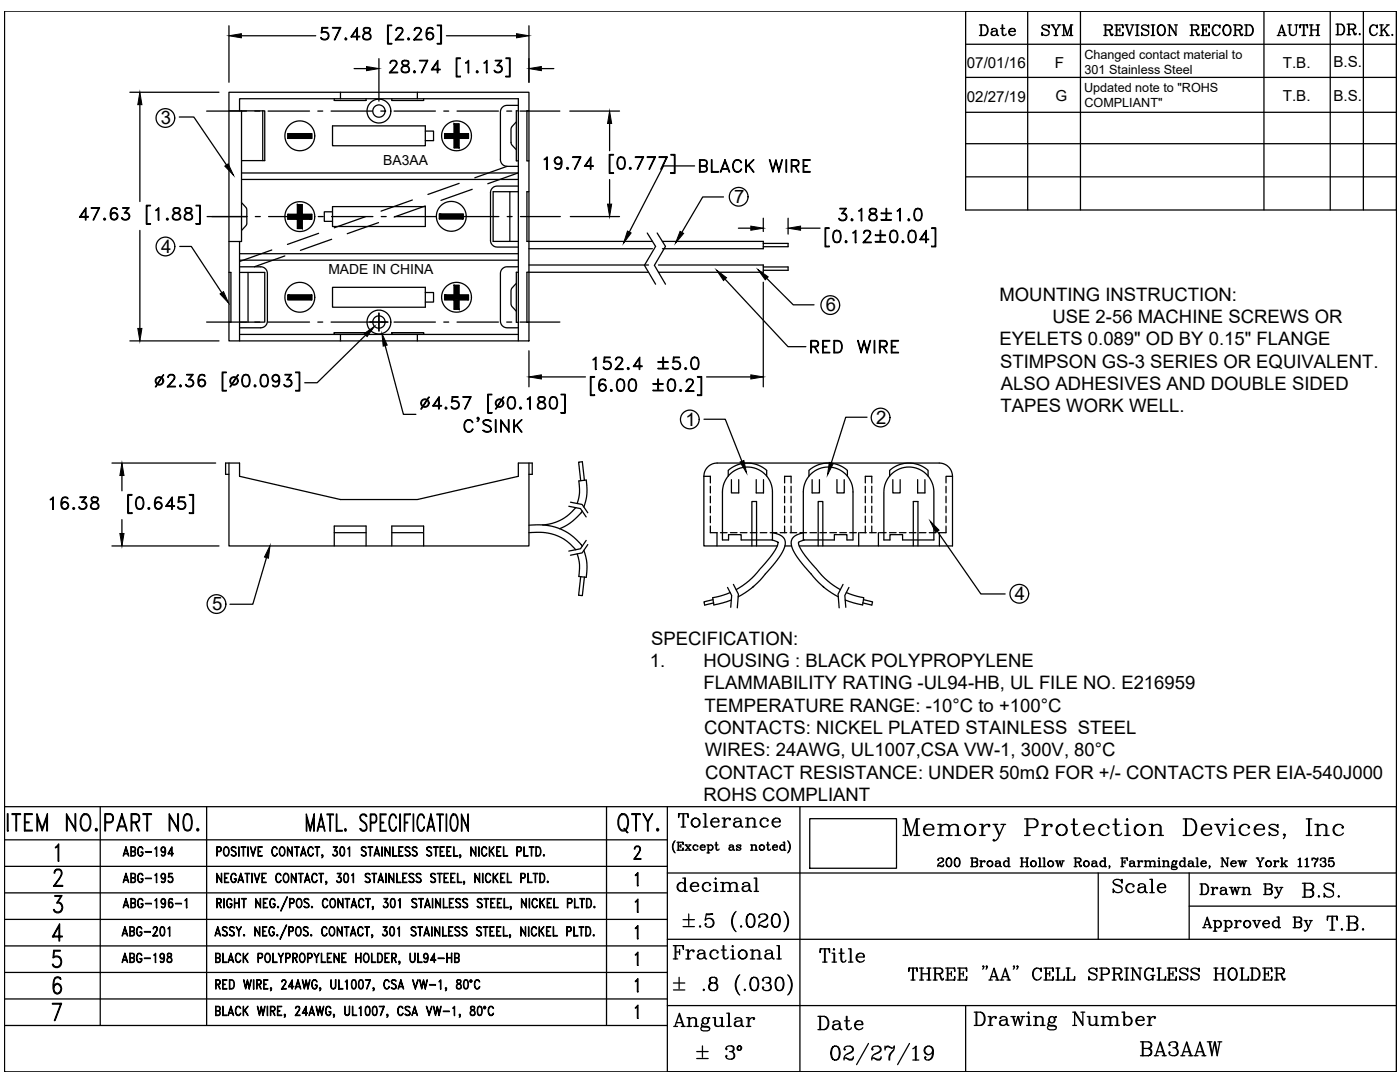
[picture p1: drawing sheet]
<svg xmlns="http://www.w3.org/2000/svg" width="279mm" height="216mm" viewBox="0 0 279 216" stroke-linecap="round" stroke-linejoin="round" font-family="sans-serif">
<defs><g id="words">
<text font-size="7.9" x="179.2" y="169">Memory Protection Devices, Inc</text>
<g font-size="7.1">
<text x="20.1" y="167.2">PART N0.</text>
<text x="122.4" y="167.2">QTY.</text>
<text x="133.7" y="207.1">Angular</text>
<text x="193.7" y="206.7">Drawing Number</text>
</g>
<g font-size="6.2">
<text x="134.4" y="179.2">decimal</text>
<text x="238.5" y="180.3">Drawn By</text>
<text x="258.9" y="180.3">B.S.</text>
<text x="263.9" y="187">T.B.</text>
<text x="133.3" y="192.6">Fractional</text>
<text x="180.6" y="196.8">THREE &quot;AA&quot; CELL SPRINGLESS HOLDER</text>
<text x="162.3" y="206.7">Date</text>
<text x="226.8" y="212">BA3AAW</text>
</g>
<g font-size="5.7">
<text x="138.6" y="35.6">BLACK WIRE</text>
<text x="160.9" y="71.6">RED WIRE</text>
<text x="134.4" y="166.2">Tolerance</text>
<text x="221.2" y="179.2">Scale</text>
</g>
<g font-size="5.3">
<text x="194.7" y="8.5">Date</text>
<text x="207.1" y="8.5">SYM</text>
<text x="219.4" y="8.5">REVISION RECORD</text>
<text x="254" y="8.5">AUTH</text>
<text x="265.6" y="8.1">DR.</text>
<text x="272.3" y="8.5">CK.</text>
</g>
<g font-size="3.7">
<text x="32.1" y="24.8">3</text>
<text x="146.5" y="40.5">7</text>
<text x="32.1" y="50.4">4</text>
<text x="164.8" y="62.1">6</text>
<text x="199.5" y="60">MOUNTING INSTRUCTION:</text>
<text x="210" y="64.5">USE 2-56 MACHINE SCREWS OR</text>
<text x="199.4" y="68.9">EYELETS 0.089&quot; OD BY 0.15&quot; FLANGE</text>
<text x="199.6" y="73.4">STIMPSON GS-3 SERIES OR EQUIVALENT.</text>
<text x="199.7" y="77.8">ALSO ADHESIVES AND DOUBLE SIDED</text>
<text x="199.6" y="82.3">TAPES WORK WELL.</text>
<text x="136.8" y="84.9">1</text>
<text x="174.9" y="84.6">2</text>
<text x="202.5" y="119.7">4</text>
<text x="42.3" y="121.8">5</text>
<text x="130" y="128.6">SPECIFICATION:</text>
<text x="129.7" y="133.1">1.</text>
<text x="140.4" y="133.1">HOUSING : BLACK POLYPROPYLENE</text>
<text x="140.4" y="137.6">FLAMMABILITY RATING -UL94-HB, UL FILE NO. E216959</text>
<text x="140.6" y="142">TEMPERATURE RANGE: -10°C to +100°C</text>
<text x="140.5" y="146.5">CONTACTS: NICKEL PLATED STAINLESS STEEL</text>
<text x="140.7" y="150.9">WIRES: 24AWG, UL1007,CSA VW-1, 300V, 80°C</text>
<text x="140.7" y="155.4">CONTACT RESISTANCE: UNDER 50mΩ FOR +/- CONTACTS PER EIA-540J000</text>
<text x="140.4" y="159.9">ROHS COMPLIANT</text>
</g>
<g font-size="3">
<text x="192.9" y="13.7">07/01/16</text>
<text x="210.5" y="13.5">F</text>
<text x="256" y="13.6">T.B.</text>
<text x="266.1" y="13.4">B.S.</text>
<text x="192.9" y="20.3">02/27/19</text>
<text x="210.6" y="20.2">G</text>
<text x="256" y="20.2">T.B.</text>
<text x="266.1" y="20.1">B.S.</text>
</g>
<g font-size="2.8">
<text x="76.5" y="33">BA3AA</text>
<text x="65.5" y="54.7">MADE IN CHINA</text>
</g>
<g font-size="2.5">
<text x="216.4" y="11.7">Changed contact material to</text>
<text x="216.4" y="14.8">301 Stainless Steel</text>
<text x="216.3" y="18.3">Updated note to &quot;ROHS</text>
<text x="216.4" y="21.4">COMPLIANT&quot;</text>
</g>
</g></defs>
<!-- layer: 0 -->
<g fill="none" stroke="#000" stroke-width=".25">
<path d="M.9 2.2h277.8v211.7h-277.8zM25.9 18.4h17.8M45.7 5.1v11.3M48.2 7.1h14.8M64.1 7.6l.4 .2M65.1 6.4a.77 .77 0 0 1 .4 .7 .77 .77 0 0 1-.4 .7M65.5 6.9a1 1 0 0 0-1.4-.4l.1-1h1.2v.1h-1l-.2 .8a.88 .88 0 0 1 1.3 .2 .88 .88 0 0 1-.3 1.3 .88 .88 0 0 1-1.2-.4 .91 .91 0 0 0 1.5-.1M67.9 5.5l-1.2 2.5h.1l1.2-2.5h-1.6v.1h1.5M69 7.6l.2 .1-.1 .3-.3-.2zM69 7.7l.1 .1zM70.1 7.3h1.7v.1h-1.8l1.3-1.9v2.5h-.1v-2.2l-1.1 1.6M72.5 7.6l.4 .2"/>
<path d="M72.6 5.6a.59 .59 0 0 0 .4 .9 .92 .92 0 0 1 .9 .6v.4a.84 .84 0 0 1-1.4 0 .68 .68 0 0 1 .5-.8 .92 .92 0 0 0 .9-.6v-.3a.95 .95 0 0 0-1.3-.2zM72.6 5.7l.4-.1 .8 .1M72.7 5.6a.5 .5 0 0 0 .3 .8 .87 .87 0 0 1 .9 .4 .87 .87 0 0 1-.1 1 1 1 0 0 1-1.4-.3 .97 .97 0 0 1 1.1-1.1 .5 .5 0 0 0 .2-.8M73.9 7.6l-.3 .2M77.3 5h.9v.1h-.7v3.6h.7v.1h-.9zM79 7.8h1.5v.2h-1.6l1.1-1.2a.77 .77 0 0 0 .2-1.1l-.7-.1-.5 .5 .2-.5 .8-.1a.6 .6 0 0 1 .3 .9l-1.3 1.6M81.5 7.6l.2 .1-.1 .3-.2-.2zM81.5 7.7l.1 .1zM82.7 7.8h1.5v.2h-1.7l1.1-1.2a.77 .77 0 0 0 .2-1.1l-.7-.1-.4 .5 .2-.5 .7-.1a.6 .6 0 0 1 .4 .9l-1.3 1.6M85.1 7.4l.3 .3 .3 .1 .5-.1 .2-.3M85.1 7l.3-.3 .3-.2 .5 .2 .2 .3M85.4 5.7l.3-.1 .6 .1"/>
<path d="M85.5 5.6a2.25 2.25 0 0 0-.2 2l.3 .2M85.6 6.5l-.3 .3-.2 .3M86 6.5l.3 .3 .1 .3-.1 .5-.3 .2M86.2 5.6l.2 .2a.72 .72 0 0 0-.6-.3 .72 .72 0 0 0-.7 .5 1.81 1.81 0 0 0 .3 1.8 .77 .77 0 0 0 1-.2 .77 .77 0 0 0-.2-1.1 .77 .77 0 0 0-1.1 .3M87.3 5h.8v3.8h-.8v-.1h.7v-3.6h-.7zM89.1 7.1h14M105.6 5.1v11.3M192.7 2.2v39.7h86v-39.7M192.7 8.8h86M192.7 15.4h86M205.1 2.2v39.7M215.6 2.2v39.7"/>
<path d="M252.2 2.2v39.7M265.5 2.2v39.7M272.1 2.2v39.7M27.9 20.9v19.3M108.6 31.8l.6-.5v2.5h-.1v-2.3l-.5 .4zM110.7 32.2l.3 .4 .3 .1 .5-.1 .2-.4M110.7 31.9l.3-.4 .3-.1 .5 .1 .2 .4M110.9 33.5l.3 .2 .6-.2M111.2 31.4a.71 .71 0 0 0-.3 1.1l.3 .2M111.6 31.4l.3 .2a2.26 2.26 0 0 1-.2 2.1M112 32.5a.77 .77 0 0 1-1.1 .1 .77 .77 0 0 1 0-1.1 .77 .77 0 0 1 1.1 .1 2.18 2.18 0 0 1-.2 2.1 .73 .73 0 0 1-1.1-.3l.3 .3M112 32.1l-.1 .4-.3 .2"/>
<path d="M113.1 33.5l.2-.1 .1 .3-.2 .1zM113.2 33.5l.1 .2zM113.7 22.2h9.9M115.8 31.3l-1.2 2.5h.1l1.2-2.5h-1.6v.1h1.5M116.8 33.1h1.6v.1h-1.8l1.3-1.9v2.5h-.1v-2.2l-1 1.6M121.6 30.8h.8v.1h-.7v3.6h.7v.1h-.8zM121.7 24.6v5.5M121.7 35.8v4.9M123.5 31.4a.81 .81 0 0 1 1.2 .4 2.03 2.03 0 0 1-.3 1.9 .8 .8 0 0 1-1.1-.4 2 2 0 0 1 .2-1.9zM123.5 33.5l.3 .2 .6-.2M123.5 31.5l.3-.1 .6 .1M123.6 31.4a1.94 1.94 0 0 0 0 2.3"/>
<path d="M124.3 31.4a1.89 1.89 0 0 1 0 2.3M125.6 33.5l.2-.1 .2 .3-.3 .1zM125.7 33.5l.1 .2zM128.3 31.3l-1.1 2.5h.1l1.2-2.5h-1.7v.1h1.5M130.7 31.3l-1.2 2.5h.1l1.2-2.5h-1.6v.1h1.5M133.1 31.3l-1.2 2.5h.1l1.2-2.5h-1.7v.1h1.6M133.9 30.8h.8v3.8h-.8v-.1h.7v-3.6h-.7zM192.7 22.4h86M192.7 28.7h86M192.7 35.3h86M16 43.2h1.6v.1h-1.7l1.3-1.9v2.5h-.2v-2.1l-1 1.5M19.8 41.4l-1.2 2.5h.1l1.2-2.5h-1.7v.2h1.6"/>
<path d="M20.7 43.7l.2-.1 .2 .2-.3 .1zM20.8 43.7l.1 .1zM22.1 43.3a.71 .71 0 0 0 1.1 .4l.2-.4M22.1 43l.3-.4 .3-.1 .5 .1 .2 .4M22.4 41.7l.3-.1 .6 .1M22.5 41.6a2.26 2.26 0 0 0-.3 2l.4 .2M22.6 42.5l-.4 .2-.1 .4M22.9 42.5l.4 .2 .1 .4-.1 .5-.4 .2M23.2 41.6l.2 .2a.74 .74 0 0 0-1-.2 1.94 1.94 0 0 0 0 2.2 .77 .77 0 0 0 1-.2 .77 .77 0 0 0-.2-1.1 .77 .77 0 0 0-1.1 .2M24.4 43.6l.3 .2M25 42.4a.8 .8 0 0 1 .9 .8 .8 .8 0 0 1-1.1 .7l-.3-.1-.3-.4a.92 .92 0 0 0 1.6-.1M25.3 42.5l.4 .2 .1 .4-.1 .5-.4 .2"/>
<path d="M25.7 41.6h-1.2v-.2h1.3l-.8 1.1M25.7 41.4l-.9 1.1 .7 .1 .3 .4M27.9 46v19.5M29.2 41h.8v.1h-.7v3.5h.7v.1h-.8zM31.1 41.9l.6-.5v2.5h-.1v-2.2l-.5 .3zM33.2 43.7l.3-.1 .1 .2-.3 .1zM33.3 43.7l.2 .1zM34.5 43.6l.4 .2M34.6 41.6a.59 .59 0 0 0 .4 .9 .85 .85 0 0 1 .9 .9 .85 .85 0 0 1-1.4 0 .67 .67 0 0 1 .5-.8 .95 .95 0 0 0 .9-.6v-.2a.95 .95 0 0 0-1.3-.2zM34.6 41.7l.4-.1 .8 .1M34.8 41.6a.5 .5 0 0 0 .2 .8 .87 .87 0 0 1 .9 .4 .87 .87 0 0 1-.1 1 1.01 1.01 0 0 1-1.4-.4 .97 .97 0 0 1 1.1-1 .5 .5 0 0 0 .2-.8M35.9 43.6l-.3 .2"/>
<path d="M36.9 43.6l.3 .2M37 41.6a.59 .59 0 0 0 .4 .9 .85 .85 0 0 1 .9 .9 .85 .85 0 0 1-1.4 0 .67 .67 0 0 1 .5-.8 .95 .95 0 0 0 .9-.6v-.2a.95 .95 0 0 0-1.3-.2zM37 41.7l.4-.1 .8 .1M37.1 41.6a.5 .5 0 0 0 .3 .8 .87 .87 0 0 1 .9 .4 .87 .87 0 0 1-.1 1 1.01 1.01 0 0 1-1.4-.4 .95 .95 0 0 1 1-1 .49 .49 0 0 0 .3-.8M38.3 43.6l-.4 .2M39.1 41h.9v3.7h-.9v-.1h.7v-3.5h-.7zM113.8 43.2h9.8M147.4 45.5h2.4M152.3 43.5v2.7M152.3 56.3v20.9M157.3 43.5v3.2M159.8 45.5h3.9"/>
<path d="M164.7 45.5h.8v.1h-.7v3.5h.7v.1h-.8zM166.6 46.1a.8 .8 0 0 1 1.1 .3 2 2 0 0 1-.2 1.9 .81 .81 0 0 1-1.2-.4 2.03 2.03 0 0 1 .3-1.8zM166.6 48.2l.3 .1 .6-.1M166.6 46.2l.3-.1 .6 .1M166.7 46.1a1.89 1.89 0 0 0 0 2.2M167.4 46.1a1.94 1.94 0 0 1 0 2.2M167.5 43.7l.4 .2M168.1 42.5a.8 .8 0 0 1 .9 .9 .8 .8 0 0 1-1 .7l-.4-.2-.2-.3a.91 .91 0 0 0 1.5-.1M168.4 42.6l.4 .3 .1 .3-.1 .5-.4 .2M168.7 48.2l.2-.1 .1 .2-.2 .1zM168.8 41.7h-1.2v-.1h1.3l-.8 1M168.8 41.6l-.8 1 .7 .1 .2 .4"/>
<path d="M168.8 48.2l.1 .1zM169.9 43.8l.2-.1 .1 .2-.2 .2zM170 43.8l.1 .1zM170.2 46.4l.6-.5v2.5h-.1v-2.2l-.5 .3zM171.4 42l.6-.4v2.5h-.1v-2.3l-.5 .4zM172.3 48.3h1.6v.1h-1.7l1.1-1.2a.77 .77 0 0 0 .2-1l-.7-.1-.5 .4 .3-.4 .7-.2a.6 .6 0 0 1 .3 1l-1.3 1.5M173.5 43.7l.4 .2M173.6 41.7a.59 .59 0 0 0 .4 .9 .84 .84 0 0 1 .9 1 .85 .85 0 0 1-1.4 0 .68 .68 0 0 1 .5-.9 .9 .9 0 0 0 .9-.5v-.3a.95 .95 0 0 0-1.3-.2zM173.6 41.8l.4-.1 .8 .1M173.8 41.7a.49 .49 0 0 0 .2 .8 .87 .87 0 0 1 .9 .4 .87 .87 0 0 1-.1 1 1.01 1.01 0 0 1-1.4-.3 .95 .95 0 0 1 1.1-1.1 .5 .5 0 0 0 .2-.8M174.7 48.2h2v.1h-2zM174.7 46.9h2v.1h-2z"/>
<path d="M174.9 43.7l-.3 .2M175.6 45.9h.2v2h-.2zM175.9 43.8h2v.1h-2zM175.9 42.5h2v.1h-2zM176.8 41.6h.1v2h-.1zM177.9 46.1a.82 .82 0 0 1 1.2 .3 2.04 2.04 0 0 1-.3 1.9 .8 .8 0 0 1-1.1-.4 2.06 2.06 0 0 1 .2-1.8zM177.9 48.2l.3 .1 .6-.1M177.9 46.2l.3-.1 .6 .1M178 46.1a1.94 1.94 0 0 0 0 2.2M178.7 46.1a1.89 1.89 0 0 1 0 2.2M179.1 42l.6-.4v2.5h-.2v-2.3l-.4 .4zM180 48.2l.2-.1 .2 .2-.3 .1z"/>
<path d="M180.1 48.2l.1 .1zM181.2 43.8l.2-.1 .2 .2-.3 .2zM181.3 43.8l.1 .1zM181.6 46.1a.82 .82 0 0 1 1.1 .3 2.04 2.04 0 0 1-.2 1.9 .8 .8 0 0 1-1.2-.4 2.06 2.06 0 0 1 .3-1.8zM181.6 48.2l.3 .1 .6-.1M181.6 46.2l.3-.1 .6 .1M181.7 46.1a1.94 1.94 0 0 0 0 2.2M182.4 46.1a1.89 1.89 0 0 1 0 2.2M182.7 41.7a.8 .8 0 0 1 1.2 .3 2.08 2.08 0 0 1-.2 1.9 .82 .82 0 0 1-1.2-.3 2.04 2.04 0 0 1 .2-1.9zM182.7 43.8l.4 .1 .6-.1M182.7 41.8l.4-.1 .6 .1M182.9 41.7a1.89 1.89 0 0 0 0 2.2"/>
<path d="M183.6 41.7a1.94 1.94 0 0 1 0 2.2M183.7 47.7h1.6v.1h-1.7l1.3-1.9v2.5h-.2v-2.1l-1 1.5M185.9 45.5h.8v3.7h-.8v-.1h.7v-3.5h-.7zM25.9 68h17.8M105.6 70v7.2M108 75.2h8.8M117.8 75.1h.9v.2h-.8v3.5h.8v.1h-.9zM118.4 71.7l.5-.4v2.4h-.1v-2.2l-.4 .3zM119.6 77.5l.2 .4 .4 .1 .5-.1 .2-.4M119.6 77.2l.2-.4 .4-.1 .5 .1 .2 .4M119.8 75.9l.4-.2 .6 .2M119.9 75.7a2.26 2.26 0 0 0-.2 2l.4 .3"/>
<path d="M120.1 76.7l-.4 .2-.1 .4M120.4 76.7l.4 .2 .1 .4-.1 .4-.4 .3M120.5 73.4l.3 .2M120.7 75.7l.2 .3a.74 .74 0 0 0-1.1-.3 1.94 1.94 0 0 0 0 2.3 .77 .77 0 0 0 1.1-.2 .77 .77 0 0 0-.2-1.1 .77 .77 0 0 0-1.1 .2M121.4 72.2a.76 .76 0 0 1 .5 .7 .76 .76 0 0 1-.5 .7M121.8 77.9l.3-.2 .1 .3-.2 .1zM121.9 72.7a1 1 0 0 0-1.4-.4l.1-1h1.2v.1h-1.1l-.1 .8a.88 .88 0 0 1 1.3 .2 .88 .88 0 0 1-.3 1.2 .88 .88 0 0 1-1.2-.3h.1a.8 .8 0 0 0 1.4-.2M122 77.9l.1 .1zM122.8 73.6h1.6v.1h-1.7l1.1-1.1a.76 .76 0 0 0 .2-1.1l-.7-.1-.5 .4 .3-.4 .7-.1a.6 .6 0 0 1 .3 .9l-1.3 1.5M123.4 75.7a.81 .81 0 0 1 1.2 .4 2.03 2.03 0 0 1-.3 1.9 .81 .81 0 0 1-1.2-.4 2.08 2.08 0 0 1 .3-1.9zM123.4 77.9l.3 .1 .6-.1M123.4 75.9l.3-.2 .6 .2"/>
<path d="M123.5 75.7a1.94 1.94 0 0 0 0 2.3M124.2 75.7a1.89 1.89 0 0 1 0 2.3M125.2 73.5l.2-.1 .2 .2-.3 .1zM125.3 73.5l.1 .1zM125.7 75.7a.81 .81 0 0 1 1.2 .4 2.06 2.06 0 0 1-.2 1.9 .82 .82 0 0 1-1.2-.4 2.08 2.08 0 0 1 .2-1.9zM125.7 77.9l.4 .1 .6-.1M125.7 75.9l.4-.2 .6 .2M125.8 75.7a1.94 1.94 0 0 0 0 2.3M126.5 73h1.7v.1h-1.8l1.3-1.8v2.4h-.1v-2.1l-1.1 1.5M126.6 75.7a1.89 1.89 0 0 1 0 2.3M130.3 77.9h2v.1h-2zM130.3 76.6h2v.1h-2z"/>
<path d="M131.3 75.6h.1v2h-.1zM131.3 73.5h2.1v.1h-2.1zM131.3 72.2h2.1v.1h-2.1zM132.3 71.3h.1v2h-.1zM133.5 75.7a.8 .8 0 0 1 1.2 .4 1.98 1.98 0 0 1-.2 1.9 .8 .8 0 0 1-1.2-.4 2 2 0 0 1 .2-1.9zM133.5 77.9l.4 .1 .6-.1M133.5 75.9l.4-.2 .6 .2M133.6 75.7a1.94 1.94 0 0 0 0 2.3M134.3 73.4l.4 .2M134.4 75.7a1.94 1.94 0 0 1 0 2.3M135.2 72.2a.77 .77 0 0 1 .5 .7 .77 .77 0 0 1-.5 .7M135.7 77.9l.2-.2 .1 .3-.2 .1z"/>
<path d="M135.7 72.7a1 1 0 0 0-1.4-.4l.1-1h1.2v.1h-1.1l-.1 .8a.88 .88 0 0 1 1.3 .2 .88 .88 0 0 1-.3 1.2 .88 .88 0 0 1-1.2-.3 .92 .92 0 0 0 1.5-.2M135.8 77.9l.1 .1zM136.8 73.4l.2 .1-.1 .2-.2-.1zM136.8 73.5l.1 .1zM137 78h1.5v.1h-1.7l1.1-1.2a.78 .78 0 0 0 .2-1l-.7-.2-.4 .5 .2-.5 .7-.1a.6 .6 0 0 1 .4 1l-1.3 1.5M138.2 71.4a.8 .8 0 0 1 1.2 .3 2.06 2.06 0 0 1-.3 1.9 .82 .82 0 0 1-1.1-.3 2.04 2.04 0 0 1 .2-1.9zM138.2 73.5l.3 .1 .6-.1M138.2 71.5l.3-.1 .6 .1M138.3 71.4a1.89 1.89 0 0 0 0 2.2M139 71.4a1.94 1.94 0 0 1 0 2.2M139.2 75.1h.8v3.8h-.8v-.1h.7v-3.5h-.7zM141 75.2h8.8"/>
<path d="M133.2 174.2h145.5M133.2 161h145.5v52.9h-145.5zM134.6 167.9l-.3 .9 .3 1.2M134.7 167.8a1.64 1.64 0 0 0 0 2.4M135.1 168.1h1.2v.4v-.4M135.1 169.7h1.2v-.5v.5M135.3 168.1v1.6M135.4 168.1v1.6M135.4 168.8h.5M135.9 168.5v.6M136.7 168.6h.5M136.7 169.7h.5"/>
<path d="M136.9 168.6l.8 1.1M136.9 168.6l.9 1.1M137.5 168.6h.4M137.5 169.7h.4M137.8 168.6l-.9 1.1M138.8 168.6l-.2 .1a.56 .56 0 0 0-.2 .5 .56 .56 0 0 0 .4 .5M139.2 168.8l-.1 .1h.2a.53 .53 0 0 0-.8-.2 .53 .53 0 0 0 0 .9 .53 .53 0 0 0 .8-.2M139.8 169h.9a.53 .53 0 0 0-.7-.3 .53 .53 0 0 0-.2 .8 .53 .53 0 0 0 .8 .1l.1-.2M140.2 168.6l-.4 .4 .1 .4 .3 .3M140.6 168.7v.3M141.1 168.6h.3v1.6M141.1 170.2h.5"/>
<path d="M141.3 168.6v1.6M141.4 168.8a.51 .51 0 0 1 .7-.1 .51 .51 0 0 1 0 .8 .51 .51 0 0 1-.7-.1M141.9 168.6l.3 .4-.1 .4-.2 .3M142.7 168.6h.6M142.9 168.1l.1 1.5a.31 .31 0 0 0 .5-.2M143 168.1v1.2l.1 .4M145.6 168.7v.1l.2-.2 .4 .1 .3 1M145.8 169a.32 .32 0 0 0-.3 .3 .32 .32 0 0 0 .3 .4M146.3 168.7v.7l.3 .3M146.3 168.9l-.7 .2-.1 .3a.47 .47 0 0 0 .8 0M147 168.8l.8 .5v.2l-.2 .2h-.3l-.3-.4v.4l.1-.2M147.7 168.7l.1-.1v.3l-.1-.2-.5-.1-.2 .3 .8 .4"/>
<path d="M149.8 168.6h.3v1.1M149.8 169.7h.5M150 168.6v1.1M150.1 168.8l.1-.1a.48 .48 0 0 1 .7 .1v.9M150.6 168.6l.2 .2v.9M150.6 169.7h.5M152 168.6a.53 .53 0 0 0-.4 .8 .53 .53 0 0 0 .9 0 .53 .53 0 0 0-.4-.8 .54 .54 0 0 0-.5 .5 .54 .54 0 0 0 .4 .6M152.1 168.6l.2 .1a.56 .56 0 0 1 .2 .5 .56 .56 0 0 1-.4 .5M153 168.6h.6M153.2 168.1l.1 1.5a.31 .31 0 0 0 .5-.2M153.3 168.1v1.2l.1 .4M154.2 169h1a.53 .53 0 0 0-.8-.3 .53 .53 0 0 0-.2 .8 .53 .53 0 0 0 .8 .1l.2-.2"/>
<path d="M154.6 168.6l-.4 .4 .1 .4 .3 .3M155 168.7l.1 .3M156.1 168.6l-.4 .4 .1 .4 .3 .3M156.5 168.8a.5 .5 0 0 0-.7-.1 .5 .5 0 0 0 0 .8 .5 .5 0 0 0 .7-.1M156.5 168.1v1.6h.3M156.6 168.1v1.6M157.2 167.8a1.64 1.64 0 0 1 0 2.4M157.3 167.9l.3 .9-.3 1.2M159.6 161v52.9M187.3 171.5v.2l-.1-.1a.59 .59 0 0 1 .6-.4 .59 .59 0 0 1 .5 .5l-.3 .3a.84 .84 0 0 0-.8 .9M187.9 171.2l.3 .2v.3l-.6 .5M188.3 172.7l-.2 .2-.7-.2-.2 .1"/>
<path d="M188.3 172.5l-.1 .4h-.4l-.4-.2M189.3 171.2a.99 .99 0 0 0 0 1.7h.2a.99 .99 0 0 0 0-1.7h-.2a1.08 1.08 0 0 0 0 1.7M189.5 171.2a1.1 1.1 0 0 1 0 1.7M190.9 171.2a.98 .98 0 0 0 0 1.7h.2a.98 .98 0 0 0 0-1.7h-.2a1.08 1.08 0 0 0 0 1.7M191.1 171.2a1.08 1.08 0 0 1 0 1.7M193.7 171.2l1.2 .1 .2 .4-.4 .3M193.7 172.9h1a.45 .45 0 0 0 .4-.4 .45 .45 0 0 0-.4-.5l.3 .4-.1 .4-.2 .1M194 171.2v1.7M194.7 171.2l.3 .3-.1 .4-.2 .1h-.7M195.5 171.8h.3v1.1M195.5 172.9h.6M195.8 171.8v1.1"/>
<path d="M196.5 171.9v.1l.1-.1a.47 .47 0 0 0-.5-.1 .47 .47 0 0 0-.3 .5M197.5 171.8a.58 .58 0 0 0-.4 .9 .58 .58 0 0 0 1 0 .58 .58 0 0 0-.5-.9 .58 .58 0 0 0-.5 .5 .58 .58 0 0 0 .4 .6M197.6 171.8l.2 .1a.6 .6 0 0 1 .3 .5 .6 .6 0 0 1-.5 .5M198.8 171.9l-.1 .1 .3-.2 .5 .1 .3 1M199 172.3a.34 .34 0 0 0-.3 .3 .34 .34 0 0 0 .3 .3M199.5 171.9v.8l.4 .2M199.5 172.1l-.8 .3-.1 .3a.52 .52 0 0 0 .9 0M200.8 171.8a.6 .6 0 0 0-.4 .6 .6 .6 0 0 0 .4 .5M201.3 172a.55 .55 0 0 0-.9-.1 .55 .55 0 0 0 0 .9 .55 .55 0 0 0 .9-.1M201.3 171.2v1.7h.3M201.3 171.2v1.7M203.6 172.9h.6"/>
<path d="M203.9 171.2v1.7M204 171.2v1.7M204 172h.9M204.7 172.9h.6M204.9 171.2v1.7M205 171.2v1.7M206.2 171.8a.58 .58 0 0 0-.4 .9 .58 .58 0 0 0 .9 0 .58 .58 0 0 0-.4-.9 .58 .58 0 0 0-.5 .5 .58 .58 0 0 0 .4 .6M206.3 171.8l.2 .1a.6 .6 0 0 1-.2 1M207.2 171.2h.4v1.7M207.2 172.9h.6M207.5 171.2v1.7M208.1 171.2h.4v1.7"/>
<path d="M208.1 172.9h.6M208.4 171.2v1.7M209.6 171.8a.58 .58 0 0 0-.4 .9 .58 .58 0 0 0 1 0 .58 .58 0 0 0-.4-.9 .58 .58 0 0 0-.6 .5 .58 .58 0 0 0 .4 .6M209.8 171.8l.1 .1a.6 .6 0 0 1 .3 .5 .6 .6 0 0 1-.4 .5M210.6 171.8h.6M210.8 171.8l.4 1.1 .3-1.1 .3 1.1 .3-1.1M210.9 171.8l.3 .9M211.6 171.8l.2 .9M211.9 171.8h.5M214.4 171.2h.9l.4 .3-.1 .4-.9 .1M214.4 172.9h.5M214.6 171.2v1.7"/>
<path d="M214.7 171.2v1.7M215.1 172l.2 .2 .3 .6h.2M215.3 172.1l.2 .8h.2l.1-.2M215.3 171.2l.4 .3-.1 .4-.3 .1M216.7 171.8a.58 .58 0 0 0-.4 .9 .58 .58 0 0 0 1 0 .58 .58 0 0 0-.4-.9 .58 .58 0 0 0-.6 .5 .58 .58 0 0 0 .4 .6M216.9 171.8a.6 .6 0 0 1 .4 .6 .6 .6 0 0 1-.4 .5M218 171.9v.1l.2-.2 .6 .1 .1 .8 .1 .2M218.2 172.3a.34 .34 0 0 0-.3 .3 .34 .34 0 0 0 .3 .3M218.8 171.9v.8l.3 .2M218.8 172.1l-.8 .3-.1 .3a.52 .52 0 0 0 .9 0M219.2 174.2v13.2M220 171.8l-.2 .1a.6 .6 0 0 0-.2 .5 .6 .6 0 0 0 .4 .5"/>
<path d="M220.5 172a.55 .55 0 0 0-.8-.1 .55 .55 0 0 0 0 .9 .55 .55 0 0 0 .8-.1M220.5 171.2v1.7M220.6 171.2v1.7M223.9 171.2v1.7M224 172h.5M224 171.2v1.7M224.5 171.7v.7M225.6 171.9l-.1 .1 .2-.2 .6 .1 .1 .8 .2 .2M225.7 172.3a.34 .34 0 0 0-.2 .3 .34 .34 0 0 0 .2 .3M226.3 171.9v.8l.3 .2M226.3 172.1l-.8 .3-.1 .3a.53 .53 0 0 0 .9 0M227 171.8h.3v1.1"/>
<path d="M227.2 171.8v1.1M227.9 171.9v.1l.1-.1a.47 .47 0 0 0-.5-.1 .47 .47 0 0 0-.2 .5M228.4 171.8h.3v1.1M228.6 171.8v1.1M228.7 172a.54 .54 0 0 1 .9 0v.9M229.3 171.8l.2 .2v.9M229.6 172a.54 .54 0 0 1 .9 0v.9M230.2 171.8l.2 .2v.9M231.1 171.8h.3v1.1M231.3 171.8v1.1M232 171.8h.3v1.1M232.2 171.8v1.1"/>
<path d="M232.3 172a.55 .55 0 0 1 .9 0v.9M232.9 171.8l.2 .2v.9M234 172.4l-.2 .3 .1 .2 1 .3M234.1 171.9v.6M234.6 171.9v.6M234.8 171.9l.1-.1-.2 .1M235.9 171.8l-.2 .1a.6 .6 0 0 0-.2 .5 .6 .6 0 0 0 .4 .5M236.4 172a.55 .55 0 0 0-.8-.1 .55 .55 0 0 0 0 .9 .55 .55 0 0 0 .8-.1M236.4 171.2v1.7h.3M236.5 171.2v1.7M237.3 171.9l-.1 .1 .3-.2 .5 .1 .3 1M237.3 174.2v13.2"/>
<path d="M237.5 172.3a.34 .34 0 0 0-.3 .3 .34 .34 0 0 0 .3 .3M238 171.9v.8l.4 .2M238 172.1l-.8 .3-.1 .3a.52 .52 0 0 0 .9 0M238.7 171.2h.3v1.7M238.7 172.9h.6M238.9 171.2v1.7M239.7 172.3h1a.57 .57 0 0 0-.7-.5 .57 .57 0 0 0-.4 .7 .57 .57 0 0 0 .7 .4l.4-.2M240.1 171.8a.6 .6 0 0 0-.4 .6 .6 .6 0 0 0 .4 .5M240.6 171.9v.4M241.5 172.9h-.2h.2l-.2 .4M243.7 172.9h.5M243.9 171.2v1.7"/>
<path d="M244 171.2l1 1.6M245 171.2v1.7l-1-1.5M245.7 172.3h1a.57 .57 0 0 0-.7-.5 .57 .57 0 0 0-.4 .7 .57 .57 0 0 0 .7 .4l.4-.2M246.1 171.8l-.1 .1a.59 .59 0 0 0-.3 .5 .59 .59 0 0 0 .4 .5M246.5 171.9l.1 .4M247 171.8h.6M247.3 171.8l.3 1.1 .3-1.1 .4 1.1 .3-1.1M247.4 171.8l.2 .9M248 171.8l.3 .9M248.3 171.8h.5M250.9 171.2l.6 .9v.8M251 171.2l.5 .9v.8"/>
<path d="M251.2 172.9h.6M252.1 171.2l-.6 .9M253.1 171.8a.58 .58 0 0 0-.4 .9 .58 .58 0 0 0 1 0 .58 .58 0 0 0-.4-.9 .58 .58 0 0 0-.6 .5 .58 .58 0 0 0 .4 .6M253.3 171.8l.1 .1a.6 .6 0 0 1 .3 .5 .6 .6 0 0 1-.4 .5M254.2 171.8h.3v1.1M254.2 172.9h.5M254.4 171.8v1.1M255.1 171.9v.1l.1-.1a.47 .47 0 0 0-.5-.1 .47 .47 0 0 0-.2 .5M255.5 172.9h.6M255.8 171.2v1.7M255.9 171.2v1.7M256.2 172.3l.5 .6"/>
<path d="M256.3 172.3l.5 .6M256.4 171.8h.5M256.4 172.9h.5M256.7 171.8l-.8 .8M259.1 171.5l.4-.3v1.7M259.1 172.9h.7M259.4 171.3v1.6M260.5 171.5l.4-.3v1.7M260.5 172.9h.7M260.8 171.3v1.6M262.9 171.7a1.24 1.24 0 0 0-.6 1.2M263 171.2l-.1 .5a1.42 1.42 0 0 0-.5 1.2"/>
<path d="M263.6 171.5v.2l-.1-.1a.54 .54 0 0 1 .6-.4 .54 .54 0 0 1 .5 .5l-.1 .2h-.5M264.2 171.2l.3 .3-.1 .4h-.2l.2 .1a.47 .47 0 0 1 .3 .5 .47 .47 0 0 1-.5 .4h-.5l-.2-.3 .1-.2v.2M264.5 172.1l.1 .5-.4 .3M265.3 171.2l-.2 .8a.62 .62 0 0 1 1-.2 .62 .62 0 0 1 0 1 .62 .62 0 0 1-1-.2l.1-.2v.2M265.8 171.8l.2 .1a.6 .6 0 0 1 .2 .5 .6 .6 0 0 1-.4 .5M133.2 187.4h145.5M134.4 196.1h2.3M134.4 197.5h2.3M135.5 195v2.3M136.3 183.5h2.3M136.3 184.9h2.3M137.4 182.4v2.2"/>
<path d="M139.6 184.9l.1-.1 .1 .1-.1 .1zM140.3 197.5l.2-.1 .1 .1-.1 .2zM141 182.5l1.2-.1h-1.2l-.3 1.2a.95 .95 0 0 1 1.4-.3 .95 .95 0 0 1 .2 1.4 .95 .95 0 0 1-1.5 .1l-.1-.3 .1-.2 .2 .1-.2 .1M141.7 183.3a.93 .93 0 0 1 .7 .8 .93 .93 0 0 1-.7 .9M142.1 195l-.4 .1-.1 .7a.89 .89 0 0 0 1.5 0v-.4a.89 .89 0 0 0-1.3-.3l-.1 .7 .4 .3M142.6 195l.4 .4-.2 .6-.2 .1 .4 .2 .2 .4a.88 .88 0 0 1-1 1 .88 .88 0 0 1-.6-1.3l.5-.3-.5 .6v.4l.5 .6M142.6 196.1l.5 .6-.1 .7-.4 .3M146.6 182.1a3.3 3.3 0 0 0 0 3.6M146.9 181.9a2.72 2.72 0 0 0 0 4M147.4 194.8l-.3 .5a3.3 3.3 0 0 0 .3 3M147.6 194.5a2.73 2.73 0 0 0 0 4M147.8 184.9l.1-.1 .1 .1-.1 .1z"/>
<path d="M148.5 197.5l.1-.1 .2 .1-.2 .2zM149.7 182.4a1.22 1.22 0 0 0-.8 1.5l.1 .6a.82 .82 0 0 0 .8 .5 .82 .82 0 0 0 .8-.5 2.18 2.18 0 0 0-.3-2 .71 .71 0 0 0-1.1 .4 1.55 1.55 0 0 0 .5 2.1M149.9 182.4l.3 .1a2.03 2.03 0 0 1 0 2.4l-.3 .1M150.4 195a1.22 1.22 0 0 0-.7 1.5l.1 .6a.8 .8 0 0 0 .7 .6 .8 .8 0 0 0 .8-.6 2.2 2.2 0 0 0-.3-2 .72 .72 0 0 0-1.1 .4 2.25 2.25 0 0 0 .2 2l.3 .2M150.7 195l.2 .1a2.08 2.08 0 0 1 0 2.4l-.2 .2M151.6 182.9l.1 .1-.1 .1-.2-.1a.9 .9 0 0 1 1-.7 .9 .9 0 0 1 .8 .8 2.3 2.3 0 0 1-1.4 .9l-.2 .3-.2 .7M152.3 195.5l.1 .1-.1 .2-.1-.2 .1-.3a1.02 1.02 0 0 1 1.5 .1l-.1 .6-.8 .1M152.6 182.4a.65 .65 0 0 1 .3 1l-.8 .5M153.2 184.6l-.4 .3-1-.3-.4 .2M153.2 184.4l-.3 .6h-.5l-.6-.4M153.3 195l.4 .4-.1 .6-.3 .1a.77 .77 0 0 1 .6 .8 .77 .77 0 0 1-.6 .8l-.9-.2-.2-.4 .1-.2 .1 .1-.1 .1M153.7 196.4a.82 .82 0 0 1-.4 1.3"/>
<path d="M154.7 182.4a1.22 1.22 0 0 0-.8 1.5l.2 .6a.82 .82 0 0 0 .7 .5 .82 .82 0 0 0 .8-.5 2.18 2.18 0 0 0-.3-2 .72 .72 0 0 0-1.1 .4 1.54 1.54 0 0 0 .5 2.1M155 182.4l.2 .1a2.03 2.03 0 0 1 0 2.4l-.2 .1M155.4 195a1.22 1.22 0 0 0-.7 1.5l.1 .6a.81 .81 0 0 0 .8 .6 .81 .81 0 0 0 .7-.6 2.25 2.25 0 0 0-.2-2 .71 .71 0 0 0-1.2 .4 1.57 1.57 0 0 0 .5 2.2M155.7 195l.2 .1a2.03 2.03 0 0 1 0 2.4l-.2 .2M156.5 181.9a2.69 2.69 0 0 1 0 4M156.7 182.1a3.3 3.3 0 0 1 0 3.6M157.2 194.5a2.73 2.73 0 0 1 0 4M157.5 194.8l.2 .5a3.3 3.3 0 0 1-.2 3M163.8 189.3l-.1 .8v-.8h1.9v.8l-.2-.8M164.2 192h.9M164.6 189.3v2.7M164.7 189.3v2.7"/>
<path d="M166.1 190.2h.5v1.8M166.1 192h.8M166.3 189.5l.1-.2 .2 .2-.2 .1zM166.4 190.2v1.8M167.4 190.2h1.1M167.8 189.3v2.2l.2 .3a.53 .53 0 0 0 .8-.2M168 189.3v2.2l.2 .5M169.3 189.3h.5v2.7M169.3 192h.9M169.7 189.3v2.7M171 191h1.5a.87 .87 0 0 0-1.4-.6 .87 .87 0 0 0 .1 1.4 .96 .96 0 0 0 1.3-.2M171.6 190.2a.93 .93 0 0 0-.6 .9 .93 .93 0 0 0 .6 .9"/>
<path d="M172.2 190.3l.2 .7M237.3 180.8h41.4M240 185.1h.6M240.2 185.1l.7-2.1 .7 2.1M240.4 184.5h.9M240.9 183.3l.6 1.8M241.2 185.1h.6M242.1 183.7h.4v2.1M242.1 185.8h.7M242.4 183.7v2.1M242.5 184a.68 .68 0 0 1 1-.1 .68 .68 0 0 1 0 1 .68 .68 0 0 1-1-.1M243.1 183.7a.75 .75 0 0 1 .6 .7 .75 .75 0 0 1-.6 .7"/>
<path d="M244.3 183.7h.4v2.1M244.3 185.8h.7M244.6 183.7v2.1M244.7 184a.68 .68 0 0 1 1-.1 .68 .68 0 0 1 0 1 .68 .68 0 0 1-1-.1M245.3 183.7a.75 .75 0 0 1 .5 .7 .75 .75 0 0 1-.5 .7M246.4 185.1h.7M246.4 183.7h.4v1.4M246.7 183.7v1.4M247.6 183.8v.2l.1-.2a.57 .57 0 0 0-.6 0 .57 .57 0 0 0-.3 .5M248.8 183.7a.72 .72 0 0 0-.5 1.1 .72 .72 0 0 0 1.2 0 .72 .72 0 0 0-.5-1.1 .72 .72 0 0 0-.7 .6 .72 .72 0 0 0 .5 .8M249 183.7a.75 .75 0 0 1 .5 .7 .75 .75 0 0 1-.5 .7M250 183.7h.6"/>
<path d="M250.2 183.7l.6 1.4 .6-1.4M250.3 183.7l.5 1.2M251 183.7h.6M252.1 184.3h1.2a.7 .7 0 0 0-.7-.6 .7 .7 0 0 0-.7 .7 .7 .7 0 0 0 .7 .7l.5-.1 .2-.2M252.6 183.7a.75 .75 0 0 0-.5 .7 .75 .75 0 0 0 .5 .7M253.1 183.8l.1 .5M254.5 183.7a.75 .75 0 0 0-.5 .7 .75 .75 0 0 0 .5 .7M254.8 183h.4v2.1M255.1 184a.68 .68 0 0 0-1-.1 .68 .68 0 0 0 0 1 .68 .68 0 0 0 1-.1M255.1 183v2.1h.4M258.1 183l1.5 .1a.49 .49 0 0 1 0 .8l-.3 .1M258.1 185.1h1.2a.56 .56 0 0 0 .5-.5 .56 .56 0 0 0-.5-.6 .58 .58 0 0 1 .4 .6 .58 .58 0 0 1-.4 .5"/>
<path d="M258.4 183v2.1M258.5 183v2.1M259.3 183l.2 .1a.51 .51 0 0 1 .2 .5 .51 .51 0 0 1-.4 .4h-.8M260.3 183.7h.6M260.5 183.7l.6 1.4M260.6 183.7l.5 1.2M261.3 183.7h.6M261.7 183.7l-.6 1.4a.81 .81 0 0 1-.7 .7l-.1-.1 .1-.1 .1 .1M133.2 200.7h145.5M139 209.8h2.3M139 211.2h2.3M140.2 208.7v2.3"/>
<path d="M145 209.2l.1 .1-.1 .2-.2-.2 .2-.3a1.03 1.03 0 0 1 1.5 .1l-.1 .6-.8 .1M146 208.7l.4 .4-.2 .6-.2 .1a.77 .77 0 0 1 .6 .8 .77 .77 0 0 1-.6 .7l-.9-.1-.3-.4 .2-.2 .1 .1-.1 .1M146.4 210.1a.8 .8 0 0 1-.4 1.2M147.5 208.7a.61 .61 0 0 0-.1 .9 .51 .51 0 0 0 .6-.6l-.3-.3a.51 .51 0 0 0-.6 .6l.3 .3M147.7 208.7a.61 .61 0 0 1-.1 .9M166.6 208.7a1.28 1.28 0 0 0-.8 1.6l.1 .7a.85 .85 0 0 0 .8 .5 .85 .85 0 0 0 .8-.5 2.26 2.26 0 0 0-.2-2.1 .76 .76 0 0 0-1.2 .4 2.32 2.32 0 0 0 .2 2.1l.3 .1M166.9 208.7l.2 .2a2.16 2.16 0 0 1 0 2.5l-.2 .1M168.6 209.3l.1 .1-.1 .1-.2-.1a.94 .94 0 0 1 1-.7 .94 .94 0 0 1 .9 .8 2.3 2.3 0 0 1-1.5 1l-.2 .2-.2 .8M169.6 208.7a.68 .68 0 0 1 .4 1.1l-.9 .5M170.3 211.1l-.4 .3-1.1-.3-.4 .1M170.3 210.8l-.3 .7h-.5l-.7-.4M173.3 208.2l-2.3 4.2"/>
<path d="M174.1 209.3l.1 .1-.1 .1-.1-.1a.95 .95 0 0 1 1-.7 .95 .95 0 0 1 .8 .8 2.3 2.3 0 0 1-1.4 1l-.3 .2-.1 .8M175.2 208.7a.68 .68 0 0 1 .4 1.1l-1 .5M175.8 211.1l-.4 .3-1-.3-.4 .1M175.8 210.8l-.2 .7h-.6l-.6-.4M176.6 209.3l.4-.6h.3l.7 .4h.2l.3-.4-.2 .8a2.27 2.27 0 0 0-.8 2M176.6 208.7v.8M176.8 209l.5-.1 .7 .2M178.3 209.5a1.96 1.96 0 0 0-.9 2M181.5 208.2l-2.4 4.2M182.2 209.3l.6-.6v2.8M182.2 211.5h1.2M182.7 208.9v2.6"/>
<path d="M185.2 208.7a.89 .89 0 0 0-.7 .9 .89 .89 0 0 0 .7 .9M185.5 208.7l.2 .2a1.77 1.77 0 0 1-.4 2.6M186.1 209.7a.87 .87 0 0 1-.9 .7 .87 .87 0 0 1-.8-1 .87 .87 0 0 1 1.1-.7l.4 .2a1.7 1.7 0 0 1-.6 2.6l-.6-.1-.2-.3 .2-.3 .1 .2-.1 .1M192.7 200.7v13.2"/>
<circle cx="234.3" cy="172.2" r=".41"/>
</g>
<!-- layer: DIM -->
<g fill="none" stroke="#000" stroke-width=".25">
<path d="M45.7 18.4h59.9v49.6h-59.9zM66.7 19.7v.3h6.4v-.3M67.9 18.4v1.3M70.7 13.7h2.4M75.6 11.7v8.5M77.8 14.4h1.6v.1h-1.7l1.1-1.2a.78 .78 0 0 0 .2-1l-.7-.1-.5 .4 .3-.4 .7-.2a.6 .6 0 0 1 .3 1l-1.3 1.5M78.2 19.7v.3h6.3v-.3M80.2 14.2l.3 .2M80.3 12.2a.6 .6 0 0 0 .4 .9 .9 .9 0 0 1 .9 .6v.3a.85 .85 0 0 1-1.4 0 .66 .66 0 0 1 .5-.8 .92 .92 0 0 0 .9-.6v-.2a.93 .93 0 0 0-1.3-.2zM80.3 12.3l.4-.1 .8 .1M80.4 12.2a.5 .5 0 0 0 .3 .8 .87 .87 0 0 1 .9 .4 .87 .87 0 0 1-.1 1 .99 .99 0 0 1-1.4-.4 .95 .95 0 0 1 1-1 .5 .5 0 0 0 .3-.8M81.6 14.2l-.4 .2"/>
<path d="M82.7 14.2l.2 .1-.1 .2-.3-.1zM82.7 14.3l.1 .1zM83.3 18.4v1.3M85.3 12l-1.2 2.5h.1l1.2-2.5h-1.7v.2h1.6M86.2 13.8h1.7v.1h-1.8l1.3-1.9v2.5h-.1v-2.1l-1.1 1.5M91.1 11.6h.8v.1h-.7v3.5h.7v.1h-.8zM92.9 12.5l.6-.5v2.5h-.1v-2.2l-.5 .3zM95.2 14.2l.2 .1-.1 .2-.2-.1zM95.2 14.3l.1 .1zM96.6 12.5l.6-.5v2.5h-.1v-2.2l-.5 .3zM98.7 14.2l.4 .2M99.3 13a.8 .8 0 0 1 1 .8 .8 .8 0 0 1-1.1 .7l-.4-.1-.2-.4a.92 .92 0 0 0 1.5-.1"/>
<path d="M99.7 13.1l.3 .2 .1 .4-.1 .5-.3 .2M100 12.2h-1.2v-.2h1.3l-.8 1.1M100 12l-.8 1.1 .7 .1 .2 .4M101 11.6h.8v3.7h-.8v-.1h.7v-3.5h-.7zM105.6 11.7v4.7M108 13.7h2.5M35.8 23.4h2.9l6.5 9.5M41.2 22.2h8M45.7 22.1h6.7M47.8 22.1v-2.4h55.6v48.3M48.2 22.1v26.1h-2.5M48.2 34.5h55.2"/>
<path d="M48.2 35.8h55.2M50.9 22.2h1M52.4 22.1h.4v9.9h-4.6M52.4 22.1v9.9M53.5 22.2h8.3M57.4 26.7h4.8v.9h-4.8zM63.4 22.2h1M66.1 22.2h8.2M66.4 25.1h18.5v4h-18.5zM76 22.2h1M78.6 22.2h8.3M82.3 39.9l-6.2 2.2"/>
<path d="M84.9 26.2h1.6v1.9h-1.6M88.6 22.2h.9M90.6 24.7h1v2h1.9v.9h-1.9v1.9h-1v-1.9h-1.9v-.9h1.9zM91.2 22.2h8.3M91.6 36.6l-6.2 2.2M94.2 37.8l-6.2 2.2M101.1 22.2h1M101.2 33.2l-6.4 2.3M101.8 38.3v9.9M103 24.3l-.8 .9-.2 .6v2.8l1 1.3M103.4 37.1h-4.2a1.32 1.32 0 0 0-1.3 1.4v9.5a1.32 1.32 0 0 0 1.3 1.3h4.2M103.4 21h-2.2a1.32 1.32 0 0 0-1.3 1.3v9.6a1.34 1.34 0 0 0 1.3 1.3h2.2"/>
<path d="M103.4 22.1h-.4v10h.4M103.4 38.3h-5v9.9h5M103.4 34.5l-6.1 2.2M103.8 22.2h7.9M105.6 22.1h-.4v10h.4M105.6 38.3h-.4v9.9h25M138.6 33.1h-6.2l-6.8 13.2M144.4 39.3h-4.2l-4.1 7.1M35.9 49.2h2.3l6.1 9.2M41.3 43.2h8M45.7 54.4h.4v9.9M47.8 54.4h5v9.9h-5"/>
<path d="M47.8 53.2h4.2a1.32 1.32 0 0 1 1.4 1.4v9.5a1.34 1.34 0 0 1-1.4 1.3h-4.2M47.8 50.6h55.6M47.8 51.9h55.6M47.8 48.2v19.8M48.2 40.4l1 1.1 .1 .4-.1 2.8-1 1.3M49.5 54.4v9.9M51 43.2h.9M53.6 43.2h8.3M54.2 49.9l-6.4 2.3M56.8 51.1l-6 2.1M57.4 58.9h4.8v.9h-4.8zM59.4 40.8h.9v2h1.9v.9h-1.9v1.9h-.9v-1.9h-2v-.9h2z"/>
<path d="M63.5 43.2h1M63.6 46.6l-6.2 2.2M66.2 43.2h8.2M66.2 47.7l-6.2 2.3M66.4 41.2h18.5v4h-18.5zM66.4 42.3h-1.7v1.9h1.7M66.4 57.3h18.5v4h-18.5zM72.9 43.2l-6.2 2.2M75.5 44.4l-6.2 2.2M76.1 43.2h1M78.7 43.2h8.3M84.9 58.4h1.6v1.9h-1.6"/>
<path d="M84.9 41.1l-6.2 2.2M87.7 42.7h4.7v1h-4.7zM88.6 43.2h1M90.6 56.9h1v2h1.9v.9h-1.9v1.9h-1v-1.9h-1.9v-.9h1.9zM91.3 43.2h8.3M101.2 43.2h1M103 56.5l-.8 .9-.2 .6v2.8l1 1.3M103.4 53.2h-2.2a1.32 1.32 0 0 0-1.3 1.4v9.5a1.34 1.34 0 0 0 1.3 1.3h2.2M103.4 54.3h-.4v10h.4M103.9 43.2h7.9M105.6 49.6h24.6M105.6 52.9h23.8"/>
<path d="M129.2 46.5l1.6 2.7-2.2 3.7 2.2 3.8M129.4 54.3h-24.2v10h.4M131.2 46.5l1.6 2.7-2.2 3.7 2.2 3.8M131.4 52.9h20.9v1.4h-20.9M132.2 48.2h20.1v1.4h-20.1M144.7 55.7l12.6 13.5h3.5M152.3 48.6h5v.6h-5M152.3 53.3h5v.6h-5M153 55.5l5.3 5.3h4.2M32.5 74.8h.2l-1.7 2.4zM33.5 77.1h1.5v.1h-1.6l1-1.2a.77 .77 0 0 0 .3-1l-.7-.2-.5 .5 .2-.5 .7-.1a.62 .62 0 0 1 .4 1l-1.3 1.5M35.8 77l.3-.2 .1 .3-.2 .1z"/>
<path d="M36 77l.1 .1zM37.1 76.8l.4 .3M37.7 75.7a.8 .8 0 0 1 1 .8 .8 .8 0 0 1-1.1 .7l-.3-.1-.3-.4a.92 .92 0 0 0 1.6-.1M38.1 75.8a.71 .71 0 0 1 .3 1l-.3 .3M38.4 74.8h-1.1v-.1h1.3l-.9 1.1M38.4 74.7l-.8 1.1 .7 .1 .3 .3M39.6 76.6a.71 .71 0 0 0 1.1 .4l.2-.4M39.6 76.2a.71 .71 0 0 1 1.1-.3l.2 .3M39.9 75l.3-.2 .6 .2M40 74.8a2.28 2.28 0 0 0-.3 2l.4 .3M40.1 75.8l-.4 .2-.1 .4M40.5 75.8a.71 .71 0 0 1 .3 1l-.3 .3"/>
<path d="M40.7 74.8l.2 .3a.72 .72 0 0 0-1-.3 1.94 1.94 0 0 0 0 2.3 .77 .77 0 0 0 1-.3 .77 .77 0 0 0-.2-1 .77 .77 0 0 0-1.1 .2M41.2 64.3h8M44.3 74.2h.9v.2h-.7v3.5h.7v.1h-.9zM47.4 74.8h.1l-1.6 2.4zM47.8 66.7h55.6M48.6 74.8a.8 .8 0 0 1 1.2 .4 1.98 1.98 0 0 1-.3 1.9 .78 .78 0 0 1-1.1-.4 2.01 2.01 0 0 1 .2-1.9zM48.6 77l.4 .1 .5-.1M48.6 75l.4-.2 .5 .2M48.7 74.8a1.94 1.94 0 0 0 0 2.3M49.4 74.8a1.94 1.94 0 0 1 0 2.3M50.7 77l.3-.2 .1 .3-.3 .1zM50.8 77l.2 .1z"/>
<path d="M50.9 64.3h1M52.3 74.8a.8 .8 0 0 1 1.1 .4 1.98 1.98 0 0 1-.2 1.9 .78 .78 0 0 1-1.2-.4 2.01 2.01 0 0 1 .3-1.9zM52.3 77l.3 .1 .6-.1M52.3 75l.3-.2 .6 .2M52.4 74.8a1.94 1.94 0 0 0 0 2.3M53.1 74.8a1.94 1.94 0 0 1 0 2.3M53.5 64.3h8.3M54.4 75.7a.71 .71 0 0 0 1 .3l.3-.3M54.4 75.3l.2-.3 .4-.2 .4 .2 .3 .3M54.5 77l.4 .1 .5-.1M54.9 74.8a.71 .71 0 0 0-.4 1.1l.4 .2M55.2 74.8a1.53 1.53 0 0 1 .1 2.3"/>
<path d="M55.7 75.9a.77 .77 0 0 1-1.2 .2 .77 .77 0 0 1 0-1.2 .77 .77 0 0 1 1.2 .2 2.21 2.21 0 0 1-.3 2 .71 .71 0 0 1-1-.3l.2 .3M55.7 75.5l-.1 .4-.4 .2M56.8 76.8l.3 .3M57.3 75.7a.8 .8 0 0 1 1 .8 .8 .8 0 0 1-1.1 .7l-.3-.1-.3-.4a.92 .92 0 0 0 1.6-.1M57.7 75.8l.4 .2 .1 .4-.1 .4-.4 .3M58.1 74.8h-1.2v-.1h1.3l-.9 1.1M58.1 74.7l-.9 1.1 .7 .1 .3 .3M59 74.2h.8v3.8h-.8v-.1h.7v-3.5h-.7zM63.4 64.3h1M66.1 64.3h11.3M66.7 66.7v-.3h6.4v.3M67.9 66.7v1.3"/>
<path d="M73 66.9l-9.7 9.5h-2.5M75.6 62.5v3.5M76.9 69l3.6 13.7h2.5M78.2 66.4h6.3v.3v-.3h-6.3v.3zM78.6 64.3h8.3M83.3 66.7v1.3M85.5 79.3h.1l-1.5 2.3h-.1zM88.6 64.3h.9M91.2 64.3h8.3M93.9 79.1l-1.2 2.5h.1l1.2-2.5h-1.6v.2h1.5M97.3 78.7h.9v.1h-.7v3.5h.7v.1h-.9zM100.4 79.3h.1l-1.6 2.3z"/>
<path d="M101.1 64.3h1M101.6 79.3a.82 .82 0 0 1 1.2 .3 2.09 2.09 0 0 1-.3 1.9 .81 .81 0 0 1-1.2-.4 2.06 2.06 0 0 1 .3-1.8zM101.6 79.4l.3-.1 .6 .1M101.7 79.3a1.94 1.94 0 0 0 0 2.2M102.4 79.3a1.89 1.89 0 0 1 0 2.2M103.8 64.3h7.9M105.2 79.6l.6-.5v2.5h-.1v-2.2l-.5 .3zM107.5 79.3a.59 .59 0 0 0 .3 .9 .89 .89 0 0 1 1 .6v.3a.84 .84 0 0 1-1.4 0 .66 .66 0 0 1 .4-.8 .89 .89 0 0 0 1-.6v-.2a.95 .95 0 0 0-1.3-.2zM107.5 79.4l.3-.1 .9 .1M107.6 79.3a.5 .5 0 0 0 .2 .8 .87 .87 0 0 1 1 .4 .87 .87 0 0 1-.1 1 1 1 0 0 1-1.4-.4 .94 .94 0 0 1 1-1 .5 .5 0 0 0 .3-.8M110 79.3a.81 .81 0 0 1 1.1 .3 2.09 2.09 0 0 1-.2 1.9 .81 .81 0 0 1-1.2-.4 2.03 2.03 0 0 1 .3-1.8zM110 79.4l.3-.1 .6 .1"/>
<path d="M110.1 79.3a1.89 1.89 0 0 0 0 2.2M110.8 79.3a1.94 1.94 0 0 1 0 2.2M112 78.7h.8v3.7h-.8v-.1h.7v-3.5h-.7zM10 99.6l.6-.4v2.4h-.1v-2.2l-.5 .4zM12.5 99.4l.4-.1 .6 .1M12.6 99.3a2.26 2.26 0 0 0-.2 2l.4 .2M13.3 99.3l.3 .2a.71 .71 0 0 0-.7-.4 .71 .71 0 0 0-.6 .5 1.75 1.75 0 0 0 .2 1.9 .77 .77 0 0 0 1.1-.2 .77 .77 0 0 0-.3-1.1 .77 .77 0 0 0-1 .3M17.1 99.3h-1.1v-.1h1.2l-.8 1M17.1 99.2l-.8 1 .7 .1 .2 .4M18.3 99.3a.59 .59 0 0 0 .4 .9 .92 .92 0 0 1 .9 .6v.4a.82 .82 0 0 1-1.4 0 .68 .68 0 0 1 .5-.9 .9 .9 0 0 0 .9-.5v-.3a.93 .93 0 0 0-1.3-.2zM18.3 99.4l.4-.1 .8 .1M18.4 99.3a.5 .5 0 0 0 .3 .8 .87 .87 0 0 1 .9 .4 .87 .87 0 0 1-.1 1 1 1 0 0 1-1.4-.3 .97 .97 0 0 1 1-1.1 .5 .5 0 0 0 .3-.8"/>
<path d="M22.3 92.4h20.7M24.3 94.9v3M25.5 98.7h.8v.1h-.7v3.5h.7v.2h-.8zM27.4 99.3a.82 .82 0 0 1 1.2 .3 2.04 2.04 0 0 1-.3 1.9 .8 .8 0 0 1-1.1-.3 2.06 2.06 0 0 1 .2-1.9zM27.4 99.4l.4-.1 .5 .1M27.5 99.3a1.94 1.94 0 0 0 0 2.2M28.2 99.3a1.89 1.89 0 0 1 0 2.2M31.2 99.4l.3-.1 .6 .1M31.3 99.3a2.26 2.26 0 0 0-.2 2l.3 .2M32 99.3l.3 .2a.72 .72 0 0 0-.7-.4 .72 .72 0 0 0-.7 .5 1.81 1.81 0 0 0 .3 1.9 .77 .77 0 0 0 1-.2 .77 .77 0 0 0-.2-1.1 .77 .77 0 0 0-1.1 .3M37.8 98.7h.8v3.8h-.8v-.2h.7v-3.5h-.7zM45.7 92.4v16.5h59.9v-16.5"/>
<path d="M45.7 94.7h-.7v-2.3h2.8v2.6l20.1 4.7h15.4l20.1-4.7v-2.6h2.8v2.3h-.6M86.5 80.9h1.6v.1h-1.7l1.2-1.9v2.5h-.1v-2.1l-1 1.5M88.9 81.3l.3 .1-.1 .2-.3-.1zM88.9 81.4l.2 .1zM90.1 81.3l.4 .2M91.1 80.1a.76 .76 0 0 1 .5 .7 .76 .76 0 0 1-.5 .7M91.5 80.6a1.01 1.01 0 0 0-1.4-.4l.1-1.1h1.2v.2h-1l-.2 .8a.88 .88 0 0 1 1.3 .2 .88 .88 0 0 1-.3 1.2 .88 .88 0 0 1-1.2-.4 .9 .9 0 0 0 1.5-.1M92.8 84.1a.85 .85 0 0 1 .9-.4 .85 .85 0 0 1 .7 .6l-.6-.4a1.18 1.18 0 0 0-1.1 .8 1.18 1.18 0 0 0 .4 1.3l.7 .1 .6-.5a.91 .91 0 0 1-1.1 .6 .91 .91 0 0 1-.7-.9v-.6zM95.3 83.4l.1 .1zM95.4 84l.2-.5-.3 .1-.1-.1 .1-.2 .3 .1v.3l-.4 .4M95.4 83.6l.2 .1M96.4 84.1a1.1 1.1 0 0 1 1.6 0h-.2a.88 .88 0 0 0-1.3 0l.1 .5 .3 .1a1.21 1.21 0 0 1 1.1 1.2 1.09 1.09 0 0 1-1.6 0h.2a.87 .87 0 0 0 1.3 0 .67 .67 0 0 0-.4-.8 1.22 1.22 0 0 1-1.1-.8z"/>
<path d="M98.9 83.7h.1v2.5h-.1zM99.9 83.7l1.6 2.2v-2.2h.1v2.5l-1.6-2.1v2.1h-.1zM101.6 81.4l.3 .1 .6-.1M102.5 83.7h.2v2.5h-.2zM102.7 85.2l1.5-1.5-1.5 1.6M103 84.8l1.2 1.4-1.1-1.4M103.8 81.3l.3 .1-.2 .2-.2-.1zM103.8 81.4l.1 .1zM107.4 81.3l.3 .2M108.8 81.3l-.4 .2M110 81.4l.3 .1 .6-.1M116.6 95.8l-.4-3.7-.7 .1 .4 3.7"/>
<path d="M140.5 95v13.9h14.6M140.5 95a2.64 2.64 0 0 1 2.6-2.6h44.3a2.66 2.66 0 0 1 2.7 2.6M140.5 95h1.3v1.4M140.5 83.7h4.2l3.4 8.3M141.8 97v1.4M141.8 99v1.3M145.3 95v-1.1a5.8 5.8 0 0 1 7.7 0v1.1M145.5 94.8a5 5 0 0 1 5.5-1.3 5 5 0 0 1 3.2 4.7v9.5h-6.3v-1h-2.5v1h-1.2v-9.5a5 5 0 0 1 1.3-3.4zM146 95.7v2.7h1.4v-2.7M150.9 95.7v2.7h1.5v-2.7M156.6 96.4v-1.4h1.3v1.4M156.6 97v1.4"/>
<path d="M156.6 99v1.3M157.9 97v1.4M157.9 99v1.3M161.4 95v-1.1a5.8 5.8 0 0 1 7.7 0v1.1M161.6 94.8a5 5 0 0 1 5.5-1.3 5 5 0 0 1 3.1 4.7v9.5h-1.2v-1h-2.5v1h-6.2v-9.5a5.1 5.1 0 0 1 1.3-3.4zM162.1 95.7v2.7h1.4v-2.7M167 95.7v2.7h1.5v-2.7M172.7 96.4v-1.4h1.3v1.4M172.7 97v1.4M172.7 99v1.3M173 83.3h-4.2l-2.9 9.1M174 97v1.4"/>
<path d="M174 99v1.3M177.5 95v-1.1a5.8 5.8 0 0 1 7.7 0v1.1M177.7 94.8a5 5 0 0 1 5.5-1.3 5 5 0 0 1 3.2 4.7v9.5h-6.3v-1h-2.5v1h-1.2v-9.5a5 5 0 0 1 1.3-3.4zM178.2 95.7v2.7h1.4v-2.7M183.1 95.7v2.7h1.5v-2.7M188.8 97v1.4M188.8 99v1.3M190.1 95h-1.3v1.4M190.1 95v13.9h-30.6M12.3 101l.2 .4 .4 .1 .4-.1 .3-.4M12.3 100.7l.2-.4 .4-.1 .4 .1 .3 .4M12.8 100.2l-.4 .3-.1 .3"/>
<path d="M13.1 100.2a.71 .71 0 0 1 .4 1.1l-.4 .2M14.5 101.4l.3-.1 .1 .2-.2 .1zM14.7 101.4l.1 .1zM15.8 101.3l.4 .2M16.4 100.1a.8 .8 0 0 1 1 .8 .8 .8 0 0 1-1.1 .7l-.3-.1-.3-.3a.91 .91 0 0 0 1.5-.2M16.8 100.2a.71 .71 0 0 1 .3 1.1l-.3 .2M18.2 101.3l.3 .2M19.6 101.3l-.3 .2M22.3 108.9h21.4M24.3 103.7v2.8M27.4 101.4l.4 .1 .5-.1M29.5 101.4l.3-.1 .1 .2-.3 .1z"/>
<path d="M29.6 101.4l.2 .1zM30.9 101l.3 .4 .3 .1 .5-.1 .3-.4M30.9 100.7l.3-.4 .3-.1 .5 .1 .3 .4M31.4 100.2l-.3 .3-.2 .3M31.8 100.2l.3 .3 .2 .3-.2 .5-.3 .2M33.2 100.9h1.6v.1h-1.7l1.3-1.8v2.4h-.1v-2.1l-1.1 1.5M35.6 101.3l.3 .2M36.5 100.1a.76 .76 0 0 1 .5 .7 .76 .76 0 0 1-.5 .7M37 100.6a1 1 0 0 0-1.4-.4l.1-1h1.2v.1h-1.1l-.1 .8a.88 .88 0 0 1 1.2 .2 .88 .88 0 0 1-.2 1.2 .88 .88 0 0 1-1.3-.3 .91 .91 0 0 0 1.6-.2M53.2 111.3l-2.7 9.3h-4.6M66.7 106.2v-1.2h6.4v3.9M73.1 106.3h-6.4v2.6"/>
<path d="M78.2 106.3h6.3v2.6M84.5 106.1v-1.1h-6.3v3.9M105.6 104.8h3.3l1.4 .3 1.5 .4 1.5 .8 1.2 .9 1.7 1.8M105.6 106.3l2.9-.1 2.4 .6 1.7 .8 2.3 2.1M113.5 101l2.3 .5 1.2 1.6M113.8 100.2l2.4 .5 1.1 1.6M114.9 101.3l-1.6 1.6-1.8 1a8.9 8.9 0 0 1-3.2 .8M114.9 101.3h.1M114.9 109.7h.1M115.2 100.5l.4-2-.1-2.5 1.5-.2 .1 2.9-.6 2.5M115.9 115.1l-.4 3.7 .7 .1 .4-3.7M116.2 102l-1.9 2-1.2 .8-1.4 .7"/>
<path d="M116.5 109.8l.6 2.5-.1 2.9-1.5-.2 .2-2.3-.5-2.2M117 107.8l-1.2 1.7-2.3 .5M117.3 108.7l-1.1 1.6-2.4 .5M141.8 105v1.3h1.3M141.8 101v1.3M141.8 103v1.3M142.3 119.7l-1.8 .4 .1 .6 1.8-.4M143.1 106.3v2.6M143.8 106.3h1.3M145.2 117.2l.8 1.6-.2 2.4M145.7 118.2l-2 .8-1.5 .3 .3 1.4 3.4-1M145.8 106.3h1.3"/>
<path d="M146.4 116.6l1 2-.3 2.7M147.7 106.3h1.4M149.7 106.3h1.4M150.1 108.9v-8.8h.9v8.8M150.4 117l-.2 .2M151.6 113.6a14.7 14.7 0 0 1-4.7 4.1M151.7 106.3h1.3M153.7 106.3h1.3M154.1 107.7l1.2 .5-.1 .7-1.1 1.8-2.4 2.8M154.3 106.3l1.3 .4 .6 .4 .4 .7 .1 .8-.4 1.2-.8 1.4-2.4 3a17.7 17.7 0 0 1-5.8 4.9M155.7 106.3h1.3M156.6 101v1.3"/>
<path d="M156.6 103v1.3M156.6 105v1.3M156.6 108.9h1.4M157.7 106.3h1.3M157.9 101v1.3M157.9 103v1.3M157.9 105v1.3M159.7 106.3h1.3M160.3 106.3l-1.2 .4-.7 .5-.4 .6-.1 .7 .3 1 .7 1.3 2.6 3.4a17.7 17.7 0 0 0 5.8 4.9M160.5 107.7l-1.1 .5 .1 .8 1.3 2 2.2 2.5M161.6 106.3h1.4M163 113.6a14.9 14.9 0 0 0 4.7 4.1"/>
<path d="M163.3 108.9v-8.8h.9v8.8M163.6 106.3h1.3M164.2 117l.2 .2M165.6 106.3h1.3M167.6 106.3h1.3M168.2 116.6l-.9 2 .2 2.7M168.9 118.2l2.1 .8 1.4 .3-.2 1.4-3.5-1M169.4 117.2l-.8 1.6 .2 2.4M169.6 106.3h1.3M171.4 106.3v2.6M171.6 106.3h1.3M172.3 119.7l1.8 .4-.1 .6-1.8-.4"/>
<path d="M172.7 101v1.3M172.7 103v1.3M172.7 105v1.3M173.5 106.3h1.4M174 101v1.3M174 103v1.3M174 105v1.3M175.3 106.3v2.6M175.5 106.3h1.4M177.5 106.3h1.3M179.5 106.3h1.3M181.5 106.3h1.3"/>
<path d="M182.3 108.9v-8.8h.9v8.8M183.5 106.3h1.3M185.5 106.3h1.3M187.1 106l8.7 12.5h4.8M187.5 106.3v2.6M188.8 105v1.3h-1.4M188.8 101v1.3M188.8 103v1.3M161.6 163.4h17.3v9.9h-17.3z"/>
<circle cx="33" cy="23.5" r="1.87"/>
<circle cx="59.8" cy="27.1" r="2.98"/>
<circle cx="75.6" cy="22.2" r="1.23"/>
<circle cx="75.6" cy="22.2" r="2.38"/>
<circle cx="91.1" cy="27.1" r="2.98"/>
<circle cx="147.4" cy="39.3" r="1.87"/>
<circle cx="33" cy="49.2" r="1.87"/>
<circle cx="59.8" cy="59.3" r="2.98"/>
<circle cx="59.8" cy="43.2" r="2.98"/>
<circle cx="90.1" cy="43.2" r="2.98"/>
<circle cx="91.1" cy="59.3" r="2.98"/>
<circle cx="31.8" cy="76" r=".83"/>
<circle cx="31.8" cy="76" r=".7"/>
<circle cx="46.7" cy="76" r=".83"/>
<circle cx="46.7" cy="76" r=".7"/>
<circle cx="75.6" cy="64.3" r="1.23"/>
<circle cx="75.6" cy="64.3" r="2.38"/>
<circle cx="165.7" cy="60.9" r="1.87"/>
<circle cx="84.8" cy="80.4" r=".83"/>
<circle cx="84.8" cy="80.4" r=".7"/>
<circle cx="99.7" cy="80.4" r=".83"/>
<circle cx="99.7" cy="80.4" r=".7"/>
<circle cx="137.7" cy="83.7" r="1.87"/>
<circle cx="175.7" cy="83.3" r="1.87"/>
<circle cx="203.4" cy="118.5" r="1.87"/>
<circle cx="43.2" cy="120.5" r="1.87"/>
</g>
<g fill="#000" stroke="#000" stroke-width=".2">
<path d="M73.1 13.3l2.5 .4-2.5 .4zM105.6 13.7l2.4-.4v.8zM44.9 33.2l.6-.5 1.1 2.3zM43.9 58.6l.7-.4 1 2.3zM125.2 46.1l.8 .4-1.5 2zM135.7 46.2l.7 .4-1.6 1.9zM143 53.9l2 1.5-.6 .6zM151.3 53.8l2 1.4-.6 .6zM72.7 66.6l2-1.5-1.4 2.1zM76.2 66.6l1.1 2.3-.8 .2zM24.3 92.4l.4 2.5h-.8zM147.7 92.2l.8-.3 .5 2.5z"/>
<path d="M165.5 92.3l.8 .2-1.2 2.3zM23.9 106.5h.8l-.4 2.4zM53.9 108.9l-.3 2.5-.8-.3zM185.6 104l1.8 1.8-.7 .5z"/>
<path d="M57.4 26.7l4.8 .9v-.9zM57.4 26.7l4.8 .9h-4.8z"/>
<path d="M90.6 24.7l1 2v-2zM90.6 24.7l1 2h-1z"/>
<path d="M90.6 27.6l1 1.9v-1.9zM90.6 27.6l1 1.9h-1z"/>
<path d="M88.7 26.7l4.8 .9v-.9zM88.7 26.7l4.8 .9h-4.8z"/>
<path d="M59.4 40.8l.9 2v-2zM59.4 40.8l.9 2h-.9z"/>
<path d="M59.4 43.7l.9 1.9v-1.9zM59.4 43.7l.9 1.9h-.9z"/>
<path d="M57.4 42.8l4.8 .9v-.9zM57.4 42.8l4.8 .9h-4.8z"/>
<path d="M57.4 58.9l4.8 .9v-.9zM57.4 58.9l4.8 .9h-4.8z"/>
<path d="M90.6 56.9l1 2v-2zM90.6 56.9l1 2h-1z"/>
<path d="M90.6 59.8l1 1.9v-1.9zM90.6 59.8l1 1.9h-1z"/>
<path d="M87.7 42.7l4.7 1v-1zM87.7 42.7l4.7 1h-4.7z"/>
<path d="M88.7 58.9l4.8 .9v-.9zM88.7 58.9l4.8 .9h-4.8z"/>
</g>
<!-- layer: 0 -->
<path d="M45.7 7.1l2.5-.4v.8zM103.1 6.7l2.5 .4-2.5 .4zM27.9 18.4l.4 2.5h-.8zM121.7 22.2l.4 2.4h-.9zM121.2 40.7h.9l-.4 2.5zM149.8 45.1l2.5 .4-2.5 .4zM157.3 45.5l2.5-.4v.8zM27.5 65.5h.8l-.4 2.5zM105.6 75.2l2.4-.4v.8zM149.8 74.8l2.5 .4-2.5 .4z" fill="#000" stroke="#000" stroke-width=".2"/>
<!-- layer: CK_LEVEL_1 -->
<g fill="none" stroke="#000" stroke-width=".25">
<path d="M.9 161h132.3M.9 167.6h132.3M.9 172.9h132.3M.9 178.2h132.3M1.5 162.4h.1v3.4h-.1zM2.4 162.4h1.7v.1h-1.7zM3.2 162.5v3.3h.1v-3.3M4.9 162.4h1.5v.1h-1.4v3.1h1.4v.2h-1.5zM5 164h.8v.2h-.8M7.4 162.4l1 2.9 1.1-2.9v3.4h-.2v-2.6l-.9 2.6-.9-2.6v2.6h-.1zM10.8 176.7h1.7v.2h-1.8l1.2-1.7a1.05 1.05 0 0 0 0-1.6h-.6l-.2 .1-.2 .5h-.1a.83 .83 0 0 1 .5-.8h.6a1.07 1.07 0 0 1 .1 1.8l-1.2 1.7M11.1 169l.6-.6v3.4h-.1v-3.1l-.5 .5z"/>
<path d="M12.2 178.9h-1.3v-.2h1.5l-.9 1.5M12.2 178.7l-.9 1.5 .8 .1 .3 .5M13.3 162.4l1.7 2.9v-2.9h.1v3.4l-1.7-2.9v2.9h-.1zM16.5 162.5l.3-.1a1.14 1.14 0 0 1 1.3 1.3 2.09 2.09 0 0 1-.8 2.1 1.16 1.16 0 0 1-1.3-1.3 2.43 2.43 0 0 1 .5-2zM16.5 162.7l.7-.2a1.8 1.8 0 0 1 .7 2.5l-.3 .5-.4 .1-.7-.1a2.49 2.49 0 0 1 0-2.8zM20 161v43.6M24.7 170.4h.9M24.7 175.7h.9M24.8 170.3h.7M24.8 175.6h.7M25.1 174.3l.6 1.8-.6-1.6-.5 1.6zM25.1 179.3l.6 1.8-.6-1.6-.5 1.6z"/>
<path d="M25.1 169l.6 1.8-.6-1.6-.5 1.6zM26.2 175.1h.7v-.7l-.7-.1v1.7l.7-.1v-.6l-.7-.1M26.2 169.8h.7v-.7h-.7v1.6l.7-.1v-.6l-.7-.1M26.7 175.1a.51 .51 0 0 1 .4 .5 .51 .51 0 0 1-.4 .5h-.6v-1.8h.6a.51 .51 0 0 1 .4 .4 .51 .51 0 0 1-.4 .5M26.7 169.8a.51 .51 0 0 1 .4 .5 .51 .51 0 0 1-.4 .5h-.6v-1.8h.6a.51 .51 0 0 1 .4 .5 .51 .51 0 0 1-.4 .4M27.8 174.3h.1a.52 .52 0 0 1 .6 .4l-.3-.4a.91 .91 0 0 0-.7 .7 .91 .91 0 0 0 .3 .9h.5l.2-.5-.3-.1h.3a.61 .61 0 0 1-.6 .8 1.23 1.23 0 0 1-.1-1.8zM27.8 179.4l.1-.1a.52 .52 0 0 1 .6 .4l-.3-.3a.91 .91 0 0 0-.7 .6 .91 .91 0 0 0 .3 1h.5l.2-.6-.3-.1h.3a.61 .61 0 0 1-.6 .8 1.23 1.23 0 0 1-.1-1.7zM27.8 169.1l.1-.1a.52 .52 0 0 1 .6 .4l-.3-.3a.91 .91 0 0 0-.7 .6 .91 .91 0 0 0 .3 .9h.5l.2-.5-.3-.1h.3a.61 .61 0 0 1-.6 .8 1.23 1.23 0 0 1-.1-1.7zM29 175.2l1.2 .1zM29 169.9l1.2 .1zM30.9 174.6l.4-.3v1.8l-.1-1.7zM30.9 179.6l.4-.3v1.8l-.1-1.6z"/>
<path d="M30.9 169.3l.4-.3v1.8l-.1-1.7zM32.2 175l.3 .3 .3-.1 .2-.2M32.2 174.7l.3-.4 .3 .1 .2 .3M32.2 180l.3 .3h.3l.2-.3M32.2 179.7l.3-.3 .3 .1 .2 .2M32.2 169.7l.3 .3 .3-.1 .2-.2M32.3 175.9h.5M32.3 170.6h.5M32.5 174.3a.57 .57 0 0 0 0 1M32.5 179.4a.57 .57 0 0 0 0 .9M32.5 169.1a.57 .57 0 0 0 0 .9M32.7 174.3a1.35 1.35 0 0 1 .1 1.7"/>
<path d="M32.7 179.4a1.35 1.35 0 0 1 .1 1.7M32.7 169.1a1.35 1.35 0 0 1 .1 1.6M33 175.1a.41 .41 0 0 1-.4 .3 .41 .41 0 0 1-.4-.3l-.1-.3a.49 .49 0 0 1 .5-.5h.2a1.38 1.38 0 0 1-.2 1.8l-.3-.1-.1-.2 .1 .2M33 174.9l-.3 .4M33 179.9l-.3 .4M33 169.8a.41 .41 0 0 1-.4 .3 .41 .41 0 0 1-.4-.3l-.1-.3a.49 .49 0 0 1 .5-.5l.2 .1a1.38 1.38 0 0 1-.2 1.7l-.3-.1-.1-.1 .1 .1M33 169.6l-.3 .4M33.6 170.3l1 .1h-1.1l.8-1.4v1.8l-.1-1.6-.6 1.2M33.6 175.8l.2 .2M33.8 179.5h.6M33.9 179.4l-.2 .2a1.37 1.37 0 0 0 .3 1.5M34.2 175a.62 .62 0 0 1 0 1"/>
<path d="M34.3 179.4l.2 .1a.4 .4 0 0 0-.7-.1l-.1 .2a1.22 1.22 0 0 0 .3 1.5 .54 .54 0 0 0 .5-.6 .54 .54 0 0 0-.7-.4l-.1 .2M34.5 175.3l-.4-.3-.5 .1 .1-.8h.7h-.7v.7a.58 .58 0 0 1 .8 .5 .58 .58 0 0 1-.9 .4v-.1a.44 .44 0 0 0 .7 .1l.2-.2M36.9 179.6l.4-.3v1.8l-.1-1.6zM41.2 161v43.6M43.2 174.3l1 1.5v-1.5v1.8l-.9-1.6-.1 1.6zM43.3 169.8h.6a.46 .46 0 0 0 0-.7h-.6l-.1 1.7v-1.8l.8 .1 .2 .2-.2 .5-.7 .1M44.7 179.3v1.8zM44.8 174.3h.8h-.7v1.7l.7 .1h-.8zM44.9 169.1l.1-.1a1.01 1.01 0 0 1 .8 .7 1.01 1.01 0 0 1-.4 1l-.1 .1a1.01 1.01 0 0 1-.8-.7 1.01 1.01 0 0 1 .4-1zM44.9 169.1h.2a.94 .94 0 0 1 .3 1.5l-.3 .1a1.1 1.1 0 0 1-.2-1.6zM44.9 175.1h.4l-.4 .1M45.5 179.4l.1-.1a.52 .52 0 0 1 .7 .4l-.4-.3a.91 .91 0 0 0-.7 .6 .91 .91 0 0 0 .3 1h.6l.1-.6-.3-.1h.4a.61 .61 0 0 1-.7 .8 1.23 1.23 0 0 1-.1-1.7z"/>
<path d="M46.3 169.1a.59 .59 0 0 1 .8 .1l-.3-.1-.6 .1 .1 .4 .5 .2a.53 .53 0 0 1 .2 .9 .53 .53 0 0 1-.9-.1l.4 .1 .6-.1-.1-.5-.8-.5-.1-.4zM46.4 174.3h.1a.52 .52 0 0 1 .6 .4l-.3-.4a.91 .91 0 0 0-.7 .7 .91 .91 0 0 0 .3 .9h.5l.2-.5-.3-.1h.3a.61 .61 0 0 1-.6 .8 1.23 1.23 0 0 1-.1-1.8zM46.8 179.3v1.8zM47.6 169l.1 1.8zM47.6 175.7h.9M47.7 179.3l.1 1.8zM47.7 175.6h.7M48.1 174.3l.5 1.8-.5-1.6-.6 1.6zM48.1 169l.9 .1zM48.2 179.3l.9 .1zM48.5 169.1v1.7l.1-1.7M48.6 179.4v1.7l.1-1.7"/>
<path d="M48.9 174.3h.9zM49.3 174.3v1.8l.1-1.8M49.5 169v1.8zM50 169l.5 1.6 .6-1.6-.6 1.8zM50.2 174.3l.1 1.8zM50.7 174.3l.6 1.5 .6-1.5-.6 1.8zM51 179.3l.9 1.6 .1-1.6v1.8l-.9-1.6-.1 1.6zM51.5 169h.8l-.7 .1v1.6l.7 .1h-.8zM51.6 169.8h.4l-.4 .1M52.3 174.3h.8h-.8v1.7l.8 .1h-.8zM52.3 175.1h.5l-.5 .1M52.6 179.3h.8l-.8 .1v1.7h.8h-.8z"/>
<path d="M54.1 179.4l.2-.1a.52 .52 0 0 1 .6 .4l-.4-.3a.92 .92 0 0 0-.7 .6 .92 .92 0 0 0 .3 1h.6l.1-.6-.3-.1h.4a.67 .67 0 0 1-.4 .8 1.01 1.01 0 0 1-.7-.7 1.01 1.01 0 0 1 .3-1zM54.5 169.1l.2-.1a.52 .52 0 0 1 .6 .4l-.3-.3a.92 .92 0 0 0-.7 .6 .92 .92 0 0 0 .2 .9l.5 .1 .3-.3a.49 .49 0 0 1-.8 .3l-.2-.6v-.4zM55.3 174.3h.2a.52 .52 0 0 1 .6 .4l-.4-.4a.92 .92 0 0 0-.7 .7 .92 .92 0 0 0 .3 .9l.4 .1 .4-.3a.55 .55 0 0 1-.7 .4 .55 .55 0 0 1-.4-.7l.1-.7zM56 169.1l.2-.1a1.01 1.01 0 0 1 .7 .7 1.01 1.01 0 0 1-.3 1l-.2 .1a1.01 1.01 0 0 1-.7-.7 1.01 1.01 0 0 1 .3-1zM56 169.1h.4a1.02 1.02 0 0 1 0 1.6 .94 .94 0 0 1-.4-1.6zM56.8 174.3h.1a1.01 1.01 0 0 1 .8 .7 1.01 1.01 0 0 1-.3 1l-.2 .1a1.01 1.01 0 0 1-.7-.7 1.01 1.01 0 0 1 .3-1.1zM56.8 174.4l.2-.1a.94 .94 0 0 1 .4 1.6l-.2 .1a.94 .94 0 0 1-.4-1.6zM57.3 178.9l-1.3 2.9zM57.4 169l.9 1.6v-1.6v1.8l-.9-1.6v1.6zM58.1 174.3l1 1.5v-1.5v1.8l-.9-1.6-.1 1.6zM58.8 169l.9 .1zM59.2 169.1v1.7l.1-1.7"/>
<path d="M59.4 179.4l.1-.1a1.01 1.01 0 0 1 .8 .7 1.01 1.01 0 0 1-.3 1.1h-.2a1.01 1.01 0 0 1-.7-.7 1.01 1.01 0 0 1 .3-1zM59.4 179.5l.4-.1a1.02 1.02 0 0 1 0 1.7 .94 .94 0 0 1-.4-1.6zM59.5 174.3h1zM60 174.3v1.8v-1.8M60.1 170.4h.9M60.2 170.3h.7M60.5 169l.6 1.8-.6-1.6-.5 1.6zM60.8 179.4a.59 .59 0 0 1 .9 .1l-.4-.1-.5 .1v.4l.5 .3a.53 .53 0 0 1 .3 .8 .53 .53 0 0 1-.9-.1l.3 .2 .6-.2-.1-.5-.7-.5-.1-.4zM60.9 175.7h.8M61 175.6h.7M61.1 162.4l.8 3 .8-3v3.5h-.1v-2.7l-.7 2.7-.7-2.7-.1 2.7zM61.3 174.3l.6 1.8-.6-1.6-.5 1.6z"/>
<path d="M61.7 169.1l.2-.1a.52 .52 0 0 1 .6 .4l-.3-.3a.92 .92 0 0 0-.7 .6 .92 .92 0 0 0 .2 .9l.5 .1 .3-.3a.49 .49 0 0 1-.8 .3l-.2-.6v-.4zM62.5 174.3h.2a.52 .52 0 0 1 .6 .4l-.4-.4a.92 .92 0 0 0-.7 .7 .92 .92 0 0 0 .3 .9l.4 .1 .4-.3a.55 .55 0 0 1-.7 .4 .55 .55 0 0 1-.4-.7l.1-.7zM62.9 169l.9 .1zM63.3 169.1v1.7l.1-1.7M63.5 165h1.2M63.6 164.9h1M63.6 174.3h1zM64.1 174.3v1.8v-1.8M64.1 162.4l.8 3.5-.8-3-.7 3h-.1zM64.3 170.6l.1 .1zM64.4 171.1v-.4h-.2l.1-.1 .1 .3-.2 .3M64.4 170.8v.1"/>
<path d="M64.6 179.4l.2-.1a.52 .52 0 0 1 .6 .4l-.4-.3a.92 .92 0 0 0-.7 .6 .92 .92 0 0 0 .3 1l.4 .1 .4-.4a.55 .55 0 0 1-.7 .4 .55 .55 0 0 1-.3-.7v-.7zM65 175.9l.1 .1zM65.1 176.4l.1-.4-.2 .1v-.3l.2 .1v.3l-.2 .3M65.1 176.1l.1 .1M65.3 162.4h1.2v.2h-1.2zM65.9 162.6v3.3v-3.3M66.1 179.4l.2-.1a1.01 1.01 0 0 1 .7 .7 1.01 1.01 0 0 1-.3 1.1h-.2a1.01 1.01 0 0 1-.7-.7 1.01 1.01 0 0 1 .3-1zM66.1 179.5l.2-.1a.94 .94 0 0 1 .4 1.6l-.2 .1a.94 .94 0 0 1-.4-1.6zM66.5 170.6l.2 .1M66.8 169.7a.55 .55 0 0 1 .6 .8 .55 .55 0 0 1-1 0h.1a.43 .43 0 0 0 .7 .1l.1-.2M67 169.8a.56 .56 0 0 1 0 .9M67.1 162.4h.1v3.3h1.1v.2h-1.2z"/>
<path d="M67.2 169.1l-.7-.1h.8l-.5 .8M67.2 169l-.5 .8h.5l.1 .3M67.2 175.8l.3 .2M67.5 179.3l.9 1.6v-1.6v1.8l-.9-1.6v1.6zM67.6 175a.55 .55 0 0 1 .5 .8 .55 .55 0 0 1-.9 0 .44 .44 0 0 0 .7 .1l.2-.2M67.8 175.1a.56 .56 0 0 1 0 .9M68 169.1l.4-.1a1.21 1.21 0 0 1 0 1.8h-.2a1.38 1.38 0 0 1-.2-1.7zM68 170.6h.6M68 169.1h.6M68 174.3h-.7h.8l-.5 .8M68 174.3l-.5 .8h.4l.2 .3M68.1 169.1l-.2 .7 .2 .9"/>
<path d="M68.5 169.1l.2 .7-.2 .9M68.8 174.3h.3a1.21 1.21 0 0 1 0 1.8h-.1a1.38 1.38 0 0 1-.2-1.8zM68.8 175.9h.6M68.8 174.4h.6M68.9 174.3l-.3 .8 .3 .9M68.9 179.3l.9 .1zM68.9 165.4l.2 .1-.1 .4-.2-.2zM68.9 165.5l.1 .2zM69.3 174.3l.2 .8-.2 .9M69.3 179.4v1.7l.1-1.7M69.4 169.3l.4-.3v1.8l-.1-1.7zM70.2 174.6l.4-.3v1.8l-.1-1.7z"/>
<path d="M70.6 179.3l.6 1.8-.6-1.6-.5 1.6zM71.8 179.4l.2-.1a.52 .52 0 0 1 .6 .4l-.4-.3a.92 .92 0 0 0-.7 .6 .92 .92 0 0 0 .3 1l.4 .1 .4-.4a.55 .55 0 0 1-.7 .4 .55 .55 0 0 1-.4-.7l.1-.7zM72 162.6a.71 .71 0 0 1 1.2 .3h-.2l-.3-.3-.7 .1a.73 .73 0 0 0 .2 1 1.35 1.35 0 0 1 .8 2 .73 .73 0 0 1-1.2-.3h.2l.3 .3 .7-.2a1.18 1.18 0 0 0-.8-1.6 .89 .89 0 0 1-.2-1.3zM72.2 169.1a.59 .59 0 0 1 .9 .1l-.4-.1-.5 .1v.4l.5 .2a.53 .53 0 0 1 .3 .9 .53 .53 0 0 1-.9-.1l.4 .1 .5-.1v-.5l-.8-.5-.1-.4zM73 179.3l.9 .1zM73 174.3a.6 .6 0 0 1 .9 .2l-.4-.2-.5 .2v.4l.5 .2a.53 .53 0 0 1 .3 .9 .53 .53 0 0 1-.9-.2l.3 .2 .6-.2-.1-.5-.7-.3a.4 .4 0 0 1 0-.7zM73.4 179.4v1.7l.1-1.7M73.5 169l.9 .1zM73.9 169.1v1.7v-1.7M74 164.1h.8a.99 .99 0 0 0 0-1.5h-.8l-.1 3.3v-3.5h.9a1.19 1.19 0 0 1 0 1.8h-.8M74.2 174.3h.9zM74.6 174.3v1.8l.1-1.8"/>
<path d="M74.8 170.4h.8M74.9 170.3h.7M75.2 169l.6 1.8-.6-1.6-.6 1.6zM75.6 175.7h.8M75.6 175.6h.7M75.9 162.4h1.2v.2h-1.1v3.1h1.1v.2h-1.2zM76 164.1h.6v.1h-.6M76 174.3l.6 1.8-.6-1.6-.6 1.6zM76.2 169l.1 1.8zM76.8 169l.9 1.6 .1-1.6v1.8l-.9-1.6-.1 1.6zM76.9 180a.55 .55 0 0 1 .5 .8 .55 .55 0 0 1-.9 0h.1a.44 .44 0 0 0 .7 .2l.1-.3M77 174.3l.1 1.8z"/>
<path d="M77.3 179.4l-.7-.1h.8l-.5 .8M77.3 179.3l-.5 .8 .5 .1 .1 .2M77.6 174.3l.9 1.5 .1-1.5v1.8l-.9-1.6-.1 1.6zM78 162.6l.2-.2a.68 .68 0 0 1 .8 .8l-.2-.5-.2-.1h-.4a2.54 2.54 0 0 0 0 3.1 .81 .81 0 0 0 .9-.7 .69 .69 0 0 1-.3 .7 .69 .69 0 0 1-.8 0 3.1 3.1 0 0 1 0-3.1zM78.1 179.4l.4-.1a1.21 1.21 0 0 1 0 1.8h-.2a1.38 1.38 0 0 1-.2-1.7zM78.1 179.5h.6M78.2 179.4l-.2 .7 .2 1M78.4 169l.1 1.7 .7 .1h-.8zM78.6 179.4l.2 .7-.2 1M79.2 174.3v1.7l.8 .1h-.8zM79.5 179.6l.4-.3v1.8l-.1-1.6zM79.6 169h.8l-.7 .1v1.6l.7 .1h-.8z"/>
<path d="M79.7 169.8h.4l-.4 .1M79.8 162.4h.1v3.5h-.1zM80.4 174.3h.8h-.8v1.7l.8 .1h-.8zM80.4 175.1h.5l-.5 .1M80.7 162.4h1.2v.2h-1.1v3.3zM80.8 164.1h.6v.1h-.6M81 169.1a.59 .59 0 0 1 .8 .1l-.3-.1-.6 .1 .1 .4 .5 .2a.53 .53 0 0 1 .2 .9 .53 .53 0 0 1-.8-.1l.3 .1 .6-.1-.1-.5-.8-.5v-.4zM81.8 174.3a.59 .59 0 0 1 .8 .2l-.3-.2-.6 .2 .1 .4 .5 .2a.53 .53 0 0 1 .2 .9 .53 .53 0 0 1-.9-.2l.4 .2 .6-.2-.1-.4-.8-.5-.1-.4zM82.3 179.4a.6 .6 0 0 1 .9 .1l-.4-.1-.5 .1v.4l.5 .3a.53 .53 0 0 1 .3 .8 .53 .53 0 0 1-.9-.1l.4 .2 .5-.2-.1-.6-.7-.3a.4 .4 0 0 1 0-.6zM82.4 169.1a.59 .59 0 0 1 .9 .1l-.4-.1-.6 .1 .1 .4 .5 .2a.53 .53 0 0 1 .3 .9 .53 .53 0 0 1-.9-.1l.3 .1 .6-.1-.1-.5-.8-.5v-.4zM82.5 162.4l.1 3.5zM83.2 174.3a.6 .6 0 0 1 .8 .2l-.3-.2-.6 .2 .1 .4 .5 .2a.53 .53 0 0 1 .2 .9 .53 .53 0 0 1-.9-.2l.4 .2 .6-.2-.2-.5-.6-.3a.4 .4 0 0 1 0-.7z"/>
<path d="M83.5 179.3l1 .1zM83.6 162.6l.2-.2a.67 .67 0 0 1 .8 .8l-.2-.5-.2-.1h-.4a2.54 2.54 0 0 0 0 3.1h.4l.4-.7a.67 .67 0 0 1-.8 .9 2.81 2.81 0 0 1-.2-3.3zM84 179.4v1.7v-1.7M85.3 169.1a.6 .6 0 0 1 .9 .1l-.4-.1-.6 .1 .1 .4 .5 .2a.53 .53 0 0 1 .3 .9 .53 .53 0 0 1-.9-.1l.3 .1 .6-.1-.2-.6-.6-.3a.4 .4 0 0 1 0-.6zM85.3 179.3l.6 1.8-.6-1.6-.6 1.6zM85.4 165h1.2M85.5 164.9h1M86 162.4l.8 3.5-.8-3-.8 3zM86.1 174.3a.59 .59 0 0 1 .8 .2l-.3-.2-.6 .2 .1 .4 .5 .2a.53 .53 0 0 1 .2 .9 .53 .53 0 0 1-.9-.2l.4 .2 .6-.2-.1-.4-.8-.5-.1-.4zM86.3 179.3l.1 1.8zM86.5 169l.9 .1zM86.9 169.1v1.7l.1-1.7"/>
<path d="M86.9 179.3l.9 1.6 .1-1.6v1.8l-.9-1.6-.1 1.6zM87.2 162.4h1.2v.2h-1.2zM87.3 174.3h.9zM87.7 174.3v1.8l.1-1.8M87.8 162.6v3.3h.1v-3.3M87.8 169h.9l-.8 .1v1.6l.8 .1h-.9zM87.9 169.8h.4l-.4 .1M88.5 179.3v1.8h.8h-.8zM88.6 174.3h.9h-.8v1.7l.8 .1h-.9zM88.7 175.1h.4l-.4 .1M89 162.4l.1 3.5zM89.2 169h.8l-.7 .1v1.6l.7 .1h-.8z"/>
<path d="M89.3 169.8h.4l-.4 .1M89.7 179.3h.8l-.7 .1v1.7h.7h-.8zM90 174.3h.8h-.8v1.7l.8 .1h-.8zM90 175.1h.4l-.4 .1M90.2 162.6l.2-.2a.79 .79 0 0 1 .9 .8 2.55 2.55 0 0 1-.5 2.7 .77 .77 0 0 1-.9-.9 3.1 3.1 0 0 1 .3-2.4zM90.2 162.7l.3-.1 .5 .1a3.2 3.2 0 0 1 0 2.8l-.5 .2a2.1 2.1 0 0 1-.5-2.5zM90.5 169l.1 1.7 .8 .1h-.9zM91.1 179.4a.59 .59 0 0 1 .8 .1l-.3-.1-.6 .1 .1 .4 .5 .3a.53 .53 0 0 1 .2 .8 .53 .53 0 0 1-.9-.1l.4 .2 .6-.2-.1-.5-.8-.5-.1-.4zM91.3 174.3l.1 1.7 .7 .1h-.8zM91.8 170.6l.1 .1zM91.9 171.1v-.4h-.2l.1-.1 .1 .3-.2 .3M91.9 170.8v.1"/>
<path d="M92.1 162.4l1.3 3 .1-3v3.5l-1.3-3-.1 3zM92.5 179.4a.59 .59 0 0 1 .8 .1l-.3-.1-.6 .1 .1 .4 .5 .3a.53 .53 0 0 1 .2 .8 .53 .53 0 0 1-.8-.1l.3 .2 .6-.2-.1-.5-.8-.5v-.4zM92.6 175.9v.1zM92.6 176.4l.1-.4h-.2l.1-.2 .1 .4-.2 .3M92.6 176.1l.1 .1M94 169l.9 1.6 .1-1.6v1.8l-1-1.6v1.6zM94.8 174.3l.9 1.5v-1.5v1.8l-.9-1.6v1.6zM95.4 179.4a.6 .6 0 0 1 .8 .1l-.3-.1-.6 .1 .1 .4 .5 .3a.53 .53 0 0 1 .2 .8 .53 .53 0 0 1-.9-.1l.4 .2 .6-.2-.2-.6-.6-.3a.4 .4 0 0 1 0-.6zM95.5 169l.1 1.8zM96.3 174.3l.1 1.8zM96.4 169.1l.1-.1a.52 .52 0 0 1 .6 .4l-.3-.3a.92 .92 0 0 0-.7 .6 .92 .92 0 0 0 .3 .9l.4 .1 .3-.3a.49 .49 0 0 1-.7 .3l-.3-.6v-.4zM96.6 179.3l.9 .1z"/>
<path d="M97 179.4v1.7l.1-1.7M97.1 174.3h.2a.52 .52 0 0 1 .6 .4l-.3-.4a.92 .92 0 0 0-.7 .7 .92 .92 0 0 0 .2 .9l.5 .1 .3-.3a.55 .55 0 0 1-.6 .4 .55 .55 0 0 1-.4-.7v-.7zM97.6 169l.1 1.8zM97.7 170l.9-1-.9 1.1M97.9 169.8l.7 1-.6-1M97.9 179.3h.9l-.8 .1v1.7h.8h-.9zM98.4 174.3l.1 1.8zM98.5 175.3l.9-1-.9 1.1M98.7 175.1l.7 1-.6-1M99.1 169h.9l-.8 .1v1.6l.8 .1h-.9zM99.2 169.8h.4l-.4 .1M99.3 179.3h.8l-.8 .1v1.7h.8h-.8z"/>
<path d="M99.9 174.3h.8h-.7v1.7l.7 .1h-.8zM100 175.1h.4l-.4 .1M100.5 169v1.7l.8 .1h-.8zM100.6 179.3l.1 1.8h.8h-.9zM101.2 174.3l.1 1.7 .8 .1h-.9zM103.2 169.8h.6a.46 .46 0 0 0 0-.7h-.6l-.1 1.7v-1.8l.8 .1 .2 .2-.1 .5-.2 .1h-.6M104 175.1h.6a.46 .46 0 0 0 0-.8h-.6l-.1 1.8v-1.8h.8l.1 .3-.1 .5-.7 .1M104.1 179.3l.9 1.6 .1-1.6v1.8l-1-1.6v1.6zM104.6 169v1.7l.8 .1h-.8zM105.3 174.3l.1 1.7 .8 .1h-.9zM105.6 169l.9 .1zM105.6 179.3l.1 1.8z"/>
<path d="M106 169.1v1.7l.1-1.7M106.4 174.3h.9zM106.5 179.4l.1-.1a.52 .52 0 0 1 .6 .4l-.3-.3a.92 .92 0 0 0-.7 .6 .92 .92 0 0 0 .3 1l.4 .1 .3-.4a.55 .55 0 0 1-.6 .4 .55 .55 0 0 1-.4-.7v-.7zM106.8 174.3v1.8l.1-1.8M107 169a.97 .97 0 0 1 .9 .5 .97 .97 0 0 1-.1 1.1l-.3 .2h-.5zM107 169.1a.9 .9 0 0 1 .9 .5 .9 .9 0 0 1-.2 1l-.7 .1zM107.7 174.3a.97 .97 0 0 1 1 .5 .97 .97 0 0 1-.1 1l-.4 .3h-.5zM107.7 179.3l.1 1.8zM107.8 174.3a.9 .9 0 0 1 .9 .6 .9 .9 0 0 1-.3 1l-.6 .1zM108.5 170.6h.2l-.1 .2-.2-.1zM108.5 170.6l.1 .1zM109.2 179.3h.9l-.8 .1v1.7h.8h-.9z"/>
<path d="M109.3 175.8l.1 .1v.2l-.2-.1zM109.3 175.9l.1 .1zM110.6 179.3v1.8h.8h-.8zM114.7 179.3v1.8h.8h-.8zM115.7 179.3l.9 .1zM116.1 179.4v1.7l.1-1.7M117 179.3a.97 .97 0 0 1 1 .5 .97 .97 0 0 1-.1 1.1l-.4 .2h-.5zM117.1 179.4a.9 .9 0 0 1 .9 .5 .9 .9 0 0 1-.2 1.1l-.7 .1zM121 161v43.6M126.6 171.3h1.3v.2h-1.4a3.3 3.3 0 0 0 1.2-2.2l-.3-.4h-.4l-.4 .5 .2-.5 .6-.1a.83 .83 0 0 1 .1 1.4l-.9 1.3M126.8 174.6l.5-.5v2.6h-.1v-2.3l-.4 .3zM126.8 179.9l.5-.5v2.6h-.1v-2.4l-.4 .4z"/>
<path d="M.9 194h132.3M.9 183.5h132.3M.9 188.7h132.3M.9 199.3h132.3M10.6 186.8h1.8v.1h-1.9l1.4-2.6v3.5h-.1v-3l-1.2 2.1M10.6 192.6l.4 .3M10.7 197.5l.3 .5 .4 .2 .5-.2 .3-.5M10.7 197l.3-.5 .4-.1 .5 .1 .3 .5M10.8 181.6l.4 .4M11 195.2l.4-.1 .6 .1M11.1 195.1a3.8 3.8 0 0 0-.2 2.8l.3 .3M11.2 196.4l-.3 .3-.2 .5"/>
<path d="M11.5 180a1.03 1.03 0 0 1 1 1.4 1.03 1.03 0 0 1-1.7 .4l-.1-.3h.1a.83 .83 0 0 0 1.3 .3l.3-.5M11.6 190.9a1.17 1.17 0 0 1 0 2M11.6 196.4a1.03 1.03 0 0 1 0 1.8M11.9 180.2a1.04 1.04 0 0 1 0 1.8M11.9 195.1l.1 .3h.2a.74 .74 0 0 0-1.2-.3 3.2 3.2 0 0 0 0 3.1 .75 .75 0 0 0 1.2-.3 .98 .98 0 0 0-.1-1.2 .98 .98 0 0 0-1.1-.3l-.3 .3M12.2 191.6l-.3-.5a1.18 1.18 0 0 0-1.3 0l.1-1.5h1.3v.2h-1.1l-.2 1.1a1.15 1.15 0 0 1 1.6 .7 1.15 1.15 0 0 1-.8 1.5 .82 .82 0 0 1-1-.7h.1a.84 .84 0 0 0 1.3 .3l.3-.5M24.5 191.6h.9M24.5 186.3h.9M24.6 191.5h.7M24.6 186.2h.7M24.7 180.7h.9M24.8 180.6h.7"/>
<path d="M24.9 190.2l.6 1.9-.6-1.6-.5 1.6zM24.9 184.9l.6 1.9-.6-1.6-.5 1.6zM26 191.1l.7-.1v-.6l-.7-.1v1.7l.7-.1v-.6l-.7-.1M26 185.8l.7-.1v-.6l-.7-.1v1.7l.7-.1v-.6l-.7-.1M26.2 180.2l.7-.1v-.6l-.7-.1v1.7l.7-.1v-.7h-.7M26.5 191.1a.5 .5 0 0 1 .4 .5 .5 .5 0 0 1-.4 .5h-.6v-1.9h.6a.5 .5 0 0 1 .4 .5 .5 .5 0 0 1-.4 .5M26.5 185.8a.5 .5 0 0 1 .4 .5 .5 .5 0 0 1-.4 .5h-.6v-1.9h.6a.5 .5 0 0 1 .4 .5 .5 .5 0 0 1-.4 .5M26.7 180.2a.51 .51 0 0 1 .4 .5 .51 .51 0 0 1-.4 .4h-.6v-1.8h.6a.51 .51 0 0 1 .4 .5 .51 .51 0 0 1-.4 .5M27.5 190.3l.2-.1a.52 .52 0 0 1 .6 .4 .51 .51 0 0 0-.6-.3 .51 .51 0 0 0-.4 .6l.1 .7 .3 .4 .4-.1 .1-.3v-.2l-.2-.1h.3a.61 .61 0 0 1-.6 .8 1.25 1.25 0 0 1-.2-1.8zM27.5 185l.2-.1a.52 .52 0 0 1 .6 .4 .51 .51 0 0 0-.6-.3 .51 .51 0 0 0-.4 .6l.1 .7 .3 .4 .4-.1 .1-.3v-.2l-.2-.1h.3a.61 .61 0 0 1-.6 .8 1.25 1.25 0 0 1-.2-1.8zM28.8 191.2l1.2 .1zM28.8 185.9l1.2 .1z"/>
<path d="M29 180.3h1.2zM30.6 186.7l.9 .1h-1l.8-1.4-.2-.4h-.2l-.3 .3 .1-.3 .4-.1 .2 .2 .1 .3-.8 1.4M30.7 190.6l.4-.4v1.9l-.1-1.7zM32 190.9l.3 .4 .3-.1 .2-.3M32 190.6l.3-.3 .3 .1 .2 .2M32 191.9h.6M32.1 185l.4-.1a1.21 1.21 0 0 1 0 1.9h-.2a1.38 1.38 0 0 1-.2-1.8zM32.1 186.6h.6M32.1 185.1h.6M32.2 185l-.2 .7 .2 1M32.3 190.3a.56 .56 0 0 0 0 1M32.3 181h.5"/>
<path d="M32.5 190.3a1.33 1.33 0 0 1 0 1.7M32.6 185l.2 .7-.2 1M32.8 191.1a.42 .42 0 0 1-.4 .3 .42 .42 0 0 1-.4-.3l-.1-.4a.49 .49 0 0 1 .5-.5l.2 .1a1.38 1.38 0 0 1-.2 1.8l-.4-.1v-.2l.1 .2M32.8 190.8l-.3 .5M33 180.2a.41 .41 0 0 1-.4 .2 .41 .41 0 0 1-.4-.2l-.1-.4a.49 .49 0 0 1 .5-.5l.2 .1a1.38 1.38 0 0 1-.2 1.7h-.3l-.1-.2 .1 .2M33.4 191.8l.2 .2M33.5 190.3v.5l.6 .4 .1 .5a.51 .51 0 0 1-.7 .2v-.6l.7-.5a.38 .38 0 0 0-.2-.6zM33.5 190.4h.7M33.5 190.3v.5a.67 .67 0 0 1 .7 .5 .67 .67 0 0 1-.2 .8 .58 .58 0 0 1-.7-.6 .58 .58 0 0 1 .7-.6l.2-.3-.1-.3M33.5 185.3l.4-.4v1.9l-.1-1.7zM33.7 180.7l.3 .4 .3-.1 .2-.3M33.7 180.4l.3-.3 .3 .1 .2 .2"/>
<path d="M34 180.1l-.3 .4M34.2 180.1a.56 .56 0 0 1 0 1M34.2 191.8l-.2 .2M35 180.3h1.2zM43 186.3h.9M43.1 191.1l.7-.1v-.6l-.7-.1v1.7l.7-.1v-.6l-.7-.1M43.1 196.4l.7-.1v-.6l-.7-.1-.1 1.8v-1.9h.6a.5 .5 0 0 1 .4 .5 .5 .5 0 0 1-.4 .5h-.5M43.1 186.2h.7M43.3 180.2l.7-.1v-.6l-.7-.1-.1 1.7v-1.8h.6a.51 .51 0 0 1 .4 .5 .51 .51 0 0 1-.4 .5h-.5M43.5 184.9l.5 1.9-.5-1.6-.6 1.6zM43.5 196.5l.5 .9-.5-.9M43.6 191.1a.5 .5 0 0 1 .4 .5 .5 .5 0 0 1-.4 .5h-.6v-1.9h.6a.5 .5 0 0 1 .4 .5 .5 .5 0 0 1-.4 .5"/>
<path d="M43.7 180.3l.5 .8-.5-.8M44.4 190.2l.1 1.8 .8 .1h-.9zM44.4 195.5h.9l-.8 .1v1.7l.8 .1h-.9zM44.5 185a.59 .59 0 0 1 .9 .2l-.4-.2-.6 .2 .1 .3 .5 .3a.53 .53 0 0 1 .3 .9 .53 .53 0 0 1-.9-.2l.3 .2 .6-.2-.1-.4-.8-.6v-.3zM44.5 196.4h.4l-.4 .1M45.6 191.6h.9M45.7 191.5h.7M45.8 195.5a.99 .99 0 0 1 1 .6 .99 .99 0 0 1-.3 1.2l-.7 .1zM45.9 195.6a.89 .89 0 0 1 .8 .5 .89 .89 0 0 1-.1 1l-.7 .2zM45.9 185a.59 .59 0 0 1 .9 .2l-.4-.2-.5 .2v.3l.5 .3a.53 .53 0 0 1 .3 .9 .53 .53 0 0 1-.9-.2l.3 .2 .6-.2-.1-.4-.7-.6-.1-.3zM46.1 190.2l.5 1.9-.5-1.6-.6 1.6zM46.8 180.2h.9"/>
<path d="M46.8 180.3h.9M47.3 190.3l.1-.1a.52 .52 0 0 1 .6 .4l-.3-.3h-.3a1.13 1.13 0 0 0 0 1.7h.3l.3-.4a.55 .55 0 0 1-.6 .5 .55 .55 0 0 1-.4-.7v-.5zM47.6 185.8l.6-.9-.5 .9v1l-.1-1-.5-.9 .6 .9M48.5 190.2l.1 1.9zM48.6 191.3l.9-1.1-.9 1.2M48.6 195.5l.4 1.6 .4-1.6 .3 1.6 .5-1.6-.5 1.9-.3-1.6-.4 1.6zM48.7 186.5l.1 .1v.2l-.2-.1zM48.7 186.6l.1 .1zM48.8 191l.7 1.1-.6-1.1M50.6 195.5l.1 1.9zM50.9 184.9l.9 1.6 .1-1.6v1.9l-1-1.6v1.6zM51.3 196.4l.7-.1v-.6l-.7-.1-.1 1.8v-1.9h.6a.5 .5 0 0 1 .4 .5 .5 .5 0 0 1-.4 .5h-.5"/>
<path d="M51.6 191.1h.5a.46 .46 0 0 0 0-.8h-.5l-.1 1.8v-1.9l.8 .1 .1 .3-.1 .4-.2 .2h-.5M51.6 196.5l.5 .9-.4-.9M52.4 184.9h.9l-.8 .1v1.7l.8 .1h-.9zM52.5 185.8h.4l-.4 .1M52.6 195.5h.9l-.8 .1v1.7l.8 .1h-.9zM52.6 180.2h.5l-.5 .1M52.7 196.4h.4l-.4 .1M53.1 190.3l.2-.1a1 1 0 0 1 .7 .8 1 1 0 0 1-.3 1l-.2 .1a1.01 1.01 0 0 1-.7-.8 1.01 1.01 0 0 1 .3-1zM53.1 190.4l.4-.1a1 1 0 0 1 0 1.7h-.2a1.1 1.1 0 0 1-.2-1.6zM54 185l.1-.1a.52 .52 0 0 1 .6 .4l-.3-.3a.91 .91 0 0 0-.7 .7 .91 .91 0 0 0 .3 .9h.5l.2-.5-.3-.1h.3a.67 .67 0 0 1-.3 .8 1.01 1.01 0 0 1-.8-.8 1.01 1.01 0 0 1 .4-1zM54 197.2l.1 .1zM54.1 197.6l.1-.3-.2 .1v-.3l.2 .3-.2 .3"/>
<path d="M54.1 197.4h.1M54.5 190.2v1.8l.8 .1h-.8zM55.3 186.5l.1 .1v.2l-.2-.1zM55.3 186.6l.1 .1zM55.5 180.9l.1 .1-.1 .1h-.1zM55.5 181v.1zM56 191.1l.6-.9-.5 .9-.1 1v-1l-.5-.9 .6 .9M56.2 197.3l.9 .1h-.9l.8-1.4-.2-.4h-.3l-.2 .3-.1-.1 .3-.3h.3l.2 .2 .1 .3-.9 1.4M57.1 191.1h.5a.46 .46 0 0 0 0-.8h-.5l-.1 1.8v-1.9l.8 .1 .1 .3v.4l-.3 .2h-.5M57.1 184.6l-1.2 2.8zM57.6 196.8l1 .1h-1l.7-1.4v1.9v-1.6l-.7 1.1M57.7 185.8h.6a.46 .46 0 0 0 0-.8h-.6l-.1 1.8v-1.9l.8 .1 .2 .3-.1 .4-.2 .2h-.6"/>
<path d="M57.9 180.2h.5a.46 .46 0 0 0 0-.8h-.5l-.1 1.7v-1.8l.8 .1 .1 .2-.1 .5-.2 .2h-.5M58.5 191.1l.7-.1v-.6l-.7-.1-.1 1.8v-1.9h.6a.5 .5 0 0 1 .4 .5 .5 .5 0 0 1-.4 .5h-.5M58.8 191.2l.5 .9-.4-.9M59 196.9h.9M59.1 196.8h.7M59.3 185l.1-.1a1 1 0 0 1 .8 .8 1 1 0 0 1-.4 1l-.1 .1a1.01 1.01 0 0 1-.8-.8 1.01 1.01 0 0 1 .4-1zM59.3 185.1l.3-.1a1 1 0 0 1 0 1.7h-.1a1.1 1.1 0 0 1-.2-1.6zM59.5 195.5l.5 1.9-.5-1.6-.6 1.6zM60 190.3l.2-.1a1 1 0 0 1 .7 .8 1 1 0 0 1-.3 1l-.1 .1a1.01 1.01 0 0 1-.8-.8 1.01 1.01 0 0 1 .3-1zM60 190.4l.4-.1a1 1 0 0 1 0 1.7h-.2a1.1 1.1 0 0 1-.2-1.6zM60.3 195.5l.4 1.6 .4-1.6 .4 1.6 .4-1.6-.4 1.9-.4-1.6-.4 1.6zM60.7 185a.59 .59 0 0 1 .8 .2l-.3-.2-.6 .2 .1 .3 .5 .3a.53 .53 0 0 1 .2 .9 .53 .53 0 0 1-.9-.2l.4 .2 .6-.2-.1-.4-.8-.6-.1-.3z"/>
<path d="M61.5 191.1h.5a.46 .46 0 0 0 0-.8h-.5l-.1 1.8v-1.9l.7 .1 .2 .3-.1 .4-.2 .2h-.5M62.1 186.5l.1 .1-.1 .2-.1-.1zM62.1 186.6v.1zM62.2 180.9l.2 .1-.1 .1h-.1zM62.2 181l.1 .1zM62.5 195.6l.1-.1a.52 .52 0 0 1 .7 .4 .51 .51 0 0 0-.6-.3 .51 .51 0 0 0-.4 .6l.1 .7 .2 .4 .5-.2 .1-.5h-.3h.4a.61 .61 0 0 1-.7 .8 1.23 1.23 0 0 1-.1-1.8zM63.1 191.1l.6-.9-.5 .9v1l-.1-1-.5-.9 .6 .9M63.8 197.2l.1 .1zM63.9 197.6l.1-.3-.2 .1v-.3l.2 .1v.2l-.2 .3M63.9 197.4h.1M64.1 190.2l.1 1.8 .8 .1h-.9zM64.5 185l.1-.1a.52 .52 0 0 1 .7 .4l-.4-.3a.91 .91 0 0 0-.7 .7 .91 .91 0 0 0 .3 .9l.4 .1 .4-.4a.55 .55 0 0 1-.7 .5 .55 .55 0 0 1-.4-.7l.1-.8z"/>
<path d="M65.3 190.2h.9l-.8 .1v1.7l.8 .1h-.9zM65.4 191.1h.4l-.4 .1M66 185l.1-.1a1 1 0 0 1 .8 .8 1 1 0 0 1-.4 1l-.1 .1a1.01 1.01 0 0 1-.8-.8 1.01 1.01 0 0 1 .4-1zM66 185.1l.3-.1a1 1 0 0 1 0 1.7h-.1a1.1 1.1 0 0 1-.2-1.6zM66 195.5l.2 1.6 .3 .2 .4-.2 .1-1.6v1.3a.49 .49 0 0 1-.5 .6 .49 .49 0 0 1-.5-.6zM66.7 190.2l.9 1.6 .1-1.6v1.9l-1-1.6v1.6zM67.3 184.9l.9 1.6 .1-1.6v1.9l-.9-1.6-.1 1.6zM67.6 195.5l.1 1.8 .7 .1h-.8zM68.2 190.2h.9l-.8 .1v1.7l.8 .1h-.9zM68.3 191.1h.4l-.4 .1M68.7 184.9l.9 .1zM68.9 195.8l.4-.3v1.9l-.1-1.7z"/>
<path d="M69.1 185v1.8l.1-1.8M70.1 186.3h.8M70.1 186.2h.7M70.2 180.7h.8M70.3 180.6h.7M70.3 195.6l.4-.1a1.21 1.21 0 0 1 0 1.9h-.1a1.38 1.38 0 0 1-.3-1.8zM70.3 197.2h.6M70.3 195.7h.6M70.4 195.6l-.2 .7 .2 1M70.5 184.9l.5 1.9-.5-1.6-.6 1.6zM70.8 195.6l.2 .7-.2 1M71 190.2l.1 1.9z"/>
<path d="M71.1 191.1h.9M71.1 191.2h.9M71.7 185l.1-.1a.52 .52 0 0 1 .7 .4l-.4-.3a.91 .91 0 0 0-.7 .7 .91 .91 0 0 0 .3 .9l.4 .1 .4-.4a.55 .55 0 0 1-.7 .5 .55 .55 0 0 1-.4-.7l.1-.8zM71.7 195.6l.4-.1a1.21 1.21 0 0 1 0 1.9h-.1a1.38 1.38 0 0 1-.3-1.8zM71.7 197.2h.6M71.7 195.7h.6M71.8 195.6l-.2 .7 .2 1M72 190.2v1.9zM72.2 195.6l.3 .7-.3 1M72.8 190.3l.1-.1a1 1 0 0 1 .8 .8 1 1 0 0 1-.3 1l-.2 .1a1.01 1.01 0 0 1-.7-.8 1.01 1.01 0 0 1 .3-1zM72.8 190.4l.4-.1a1 1 0 0 1 0 1.7h-.2a1.1 1.1 0 0 1-.2-1.6zM72.8 184.9l.9 .1z"/>
<path d="M73.2 185v1.8l.1-1.8M73.9 195.5l-.7 1.9 .7-1.9h-1l1 .1M74.2 190.2v1.8l.8 .1h-.8zM74.2 186.6l.1 .1zM74.3 187l.1-.3-.2 .1v-.3l.2 .1v.3l-.2 .2M74.3 186.8l.1 .1M74.4 181v.1zM74.4 181.4l.1-.3h-.1v-.2l.1 .1v.2l-.2 .3M74.4 181.1l.1 .1M74.5 197.2l.1 .1zM74.6 197.6v-.3l-.1 .1v-.3l.1 .3-.2 .3M74.6 197.4h.1"/>
<path d="M75.3 190.2a.99 .99 0 0 1 1.1 .6 .99 .99 0 0 1-.3 1.2l-.8 .1zM75.4 190.3a.9 .9 0 0 1 .9 .6 .9 .9 0 0 1-.2 1l-.7 .1zM76.4 186.5l.2 .2M76.6 180.9l.2 .2M76.8 185.6a.55 .55 0 0 1 .5 .8 .55 .55 0 0 1-1 0h.1a.45 .45 0 0 0 .7 .2l.2-.3M76.8 190.2h.9l-.8 .1v1.7l.8 .1h-.9zM76.9 191.1h.4l-.4 .1M76.9 195.6l.1-.1a.52 .52 0 0 1 .7 .4l-.4-.3h-.3a1.13 1.13 0 0 0 0 1.7h.3l.4-.4a.55 .55 0 0 1-.7 .4 .55 .55 0 0 1-.4-.7v-.4zM77 185.7a.55 .55 0 0 1 0 1M77.1 180.1a.56 .56 0 0 1 0 1M77.2 185l-.7-.1h.8l-.5 .8M77.2 184.9l-.5 .8 .4 .1 .2 .3"/>
<path d="M78 185l.3-.1a1.21 1.21 0 0 1 0 1.9h-.1a1.38 1.38 0 0 1-.2-1.8zM78 186.6h.5M78 185.1h.5M78 185l-.2 .7 .2 1M78.1 181h.6M78.2 191.1l.7-.1v-.6l-.7-.1v1.8v-1.9l.7 .1 .2 .3-.1 .4-.3 .2h-.5M78.2 195.6a.59 .59 0 0 1 .9 .2l-.4-.2-.5 .2v.3l.5 .3a.53 .53 0 0 1 .3 .8 .53 .53 0 0 1-.9-.1l.3 .2 .6-.2-.1-.5-.7-.5-.1-.3zM78.4 185l.3 .7-.3 1M78.6 191.2l.5 .9-.4-.9M79.4 185.3l.3-.4v1.9v-1.7zM79.6 196.9h.8M79.7 191.9v.1z"/>
<path d="M79.7 196.8h.7M79.7 192.3l.1-.3-.1 .1v-.3l.1 .3-.2 .3M79.7 192.1h.1M80 195.5l.6 1.9-.6-1.6-.6 1.6zM81.8 190.2l.2 1.7 .4 .1 .3-.2 .1-1.6v1.3a.5 .5 0 0 1-.5 .6 .5 .5 0 0 1-.5-.6zM82.2 185a.6 .6 0 0 1 .8 .2l-.3-.2-.6 .2 .1 .3 .5 .3a.53 .53 0 0 1 .2 .9 .53 .53 0 0 1-.9-.2l.4 .2 .6-.2-.2-.5-.6-.4a.39 .39 0 0 1 0-.6zM82.3 195.5l.6 1.6 .6-1.6-.6 1.9zM83.4 190.2l.1 1.8 .7 .1h-.8zM83.4 184.9l.9 .1zM83.7 195.5l.5 1.6 .3-1.6 .4 1.6 .4-1.6-.4 1.9-.4-1.6-.3 1.6zM83.8 185v1.8l.1-1.8M84.6 190.9l.3 .4 .3-.1 .2-.3"/>
<path d="M84.6 190.6l.3-.3 .3 .1 .2 .2M84.7 191.9h.5M84.7 186.3h.9M84.8 186.2h.7M84.9 190.3a.56 .56 0 0 0 0 1M84.9 180.7h.8M84.9 180.6h.8M85.1 190.3a1.33 1.33 0 0 1 .1 1.7M85.2 184.9l.5 1.9-.5-1.6-.6 1.6zM85.4 191.1a.42 .42 0 0 1-.4 .3 .42 .42 0 0 1-.4-.3l-.1-.4a.49 .49 0 0 1 .5-.5l.2 .1a1.38 1.38 0 0 1-.2 1.8l-.3-.1-.1-.2 .1 .2M85.4 190.8l-.3 .5M85.7 196.5l1.2 .1z"/>
<path d="M86 191.5l1 .1h-1.1l.8-1.4v1.9l-.1-1.6-.6 1.1M86.1 184.9l.1 1.9zM86.8 184.9l.9 1.6 .1-1.6v1.9l-.9-1.6-.1 1.6zM87.4 191.2l1.2 .1zM87.6 195.8l.4-.3v1.9l-.1-1.7zM88.3 184.9l.1 1.8 .8 .1h-.9zM89 197.2v.1zM89 197.6l.1-.3-.1 .1v-.3l.1 .3-.2 .3M89 197.4h.1M89.2 190.2v1.9zM89.2 191.1h.9M89.2 191.2h.9"/>
<path d="M89.5 184.9h.9l-.8 .1v1.7l.8 .1h-.9zM89.6 185.8h.4l-.4 .1M89.8 180.2h.4l-.4 .1M90.1 190.2l.1 1.9zM90.8 191.1l.7-.1v-.6l-.7-.1v1.7l.7-.1v-.6l-.7-.1M90.9 185a.59 .59 0 0 1 .9 .2l-.4-.2-.5 .2v.3l.5 .3a.53 .53 0 0 1 .3 .9 .53 .53 0 0 1-.9-.2l.3 .2 .6-.2-.1-.4-.7-.6-.1-.3zM91.1 197.1l.3 .2M91.2 195.6v.5l.7 .4 .1 .5a.49 .49 0 0 1-.8 .2v-.6l.7-.5a.39 .39 0 0 0-.2-.6zM91.2 195.7h.7M91.3 191.1a.51 .51 0 0 1 .4 .5 .51 .51 0 0 1-.4 .5h-.6v-1.9h.6a.5 .5 0 0 1 .4 .5 .5 .5 0 0 1-.4 .5M91.3 195.6v.5a.67 .67 0 0 1 .7 .5 .67 .67 0 0 1-.3 .8 .58 .58 0 0 1-.7-.6 .58 .58 0 0 1 .7-.6l.2-.3v-.3M92 197.1l-.2 .2"/>
<path d="M92.4 185a.6 .6 0 0 1 .8 .2l-.4-.2-.5 .2 .1 .3 .4 .3a.53 .53 0 0 1 .3 .9 .53 .53 0 0 1-.9-.2l.4 .2 .5-.2-.1-.5-.6-.4a.39 .39 0 0 1 0-.6zM92.7 195.6l.4-.1a1.21 1.21 0 0 1 0 1.9h-.2a1.38 1.38 0 0 1-.2-1.8zM92.7 197.2h.6M92.7 195.7h.6M92.8 195.6l-.2 .7 .2 1M93.2 195.6l.2 .7-.2 1M93.8 195.6h.3v.3h-.3zM93.9 195.6h.2v.3h-.2zM95 195.6l.1-.1a.52 .52 0 0 1 .6 .4l-.3-.3a.91 .91 0 0 0-.7 .6 .91 .91 0 0 0 .3 1l.4 .1 .3-.4a.55 .55 0 0 1-.6 .4 .55 .55 0 0 1-.4-.7v-.7zM95.2 185a.59 .59 0 0 1 .9 .2l-.4-.2-.5 .2v.3l.5 .3a.53 .53 0 0 1 .3 .9 .53 .53 0 0 1-.9-.2l.4 .2 .5-.2v-.4l-.8-.6-.1-.3zM96.4 184.9l1 .1zM96.9 185v1.8v-1.8"/>
<path d="M97.8 184.9h.8l-.7 .1v1.7l.7 .1h-.8zM97.9 185.8h.4l-.4 .1M98 180.2h.4l-.4 .1M99.1 184.9h.9l-.8 .1v1.7l.8 .1h-.9zM99.2 185.8h.4l-.4 .1M99.3 180.2h.5l-.5 .1M100.5 184.9v1.8l.8 .1h-.8zM101.7 186.6l.1 .1zM101.8 187l.1-.3-.2 .1v-.3l.2 .1v.3l-.2 .2M101.8 186.8l.1 .1M101.9 181l.1 .1zM102 181.4v-.3h-.2l.1-.2 .1 .3-.2 .3"/>
<path d="M102 181.1v.1M103.9 184.9l.9 1.6 .1-1.6v1.9l-.9-1.6-.1 1.6zM105.5 184.9v1.9zM106.3 185l.2-.1a.52 .52 0 0 1 .6 .4l-.4-.3h-.2a1.13 1.13 0 0 0 0 1.7h.2l.4-.4a.55 .55 0 0 1-.7 .5 .55 .55 0 0 1-.4-.7v-.5zM107.6 184.9l.1 1.9zM107.7 186l.9-1.1-.9 1.2M107.8 180.3l.9-1-.9 1.1M107.9 185.7l.7 1.1-.7-1.1M108 180.1l.7 1-.6-1M109.1 184.9h.8l-.8 .1v1.7l.8 .1h-.8zM109.1 185.8h.5l-.5 .1M109.3 180.2h.4l-.4 .1"/>
<path d="M110.4 184.9l.1 1.8 .8 .1h-.9zM113.2 185.8h.5a.46 .46 0 0 0 0-.8h-.5l-.1 1.8v-1.9l.8 .1 .1 .3-.1 .4-.2 .2h-.5M113.3 180.2h.6a.46 .46 0 0 0 0-.8h-.6l-.1 1.7v-1.8l.8 .1 .2 .2-.2 .6-.7 .1M114.5 184.9l.1 1.8 .8 .1h-.9zM115.6 184.9l.9 .1zM116 185v1.8l.1-1.8M116.9 184.9a.99 .99 0 0 1 1 .6 .99 .99 0 0 1-.3 1.2l-.7 .1zM117 185a.89 .89 0 0 1 .8 .5 .89 .89 0 0 1-.1 1l-.7 .2zM118.5 186.5l.1 .1-.1 .2-.1-.1zM118.5 186.6v.1zM118.6 180.9l.1 .1v.1h-.2zM118.6 181l.1 .1z"/>
<path d="M126.8 190.5l.5-.5v2.6h-.1v-2.4l-.4 .4zM126.8 185.2l.5-.5v2.6h-.1v-2.4l-.4 .4zM126.8 195.8l.5-.5v2.6h-.1v-2.4l-.4 .4zM.9 204.6h132.3M12.2 200.2l-1.3 3.4h.1l1.3-3.4h-1.8v.2h1.7M43.1 201.7l.7-.1v-.6l-.7-.1v1.6h.7v-.7h-.7M43.6 201.7a.5 .5 0 0 1 .4 .5 .5 .5 0 0 1-.4 .4h-.6v-1.8h.6a.5 .5 0 0 1 .4 .5 .5 .5 0 0 1-.4 .5M44.4 200.8l.1 1.7 .8 .1h-.9zM45.6 202.2h.9M45.7 202.1h.7M46.1 200.8l.5 1.8-.5-1.5-.6 1.5zM47.3 200.9l.1-.1a.52 .52 0 0 1 .6 .4l-.3-.3h-.3a1.13 1.13 0 0 0 0 1.6h.3l.3-.3a.55 .55 0 0 1-.6 .4 .55 .55 0 0 1-.4-.7v-.4z"/>
<path d="M48.5 200.8l.1 1.8zM48.6 201.8l.9-1-.9 1.1M48.8 201.6l.7 1-.6-1M51.4 200.8l.4 1.6 .3-1.6 .4 1.6 .4-1.6-.4 1.8-.4-1.5-.3 1.5zM53.3 200.8l.1 1.8zM54 201.7l.7-.1v-.6l-.7-.1v1.7v-1.8h.5a.5 .5 0 0 1 .4 .5 .5 .5 0 0 1-.4 .5h-.5M54.4 201.8l.5 .8-.4-.8M55.4 200.8h.8l-.8 .1v1.6l.8 .1h-.8zM55.4 201.7h.5l-.5 .1M56.8 202.5h.1zM56.9 202.9v-.4l-.1 .1v-.2l.1 .3-.2 .3M56.9 202.6v.1"/>
<path d="M59 202.5l.9 .1h-1l.9-1.3-.3-.4h-.2l-.3 .3v-.1l.3-.3h.2l.3 .2v.3l-.8 1.3M60.4 202.1l1 .1h-1.1l.8-1.4v1.8l-.1-1.5-.6 1.1M61.8 202.2h.8M61.9 202.1h.7M62.2 200.8l.6 1.8-.6-1.5-.5 1.5zM63.1 200.8l.4 1.6 .3-1.6 .4 1.6 .4-1.6-.4 1.8-.4-1.5-.3 1.5zM65.3 200.9l.1-.1a.52 .52 0 0 1 .6 .4 .51 .51 0 0 0-.6-.3 .51 .51 0 0 0-.4 .6l.1 .7 .3 .3 .5-.1 .1-.5-.3-.1h.3a.61 .61 0 0 1-.6 .8 1.23 1.23 0 0 1-.1-1.7zM66.6 202.5h.1zM66.7 202.9v-.4l-.1 .1v-.2l.1 .1v.2l-.2 .3M66.7 202.6v.1M68.8 200.8l.1 1.6 .3 .1 .4-.1 .1-1.6 .1 1.3a.49 .49 0 0 1-.5 .5 .49 .49 0 0 1-.5-.5zM70.3 200.8l.1 1.7 .8 .1h-.9z"/>
<path d="M71.7 201.1l.3-.3v1.8v-1.6zM73.1 200.9l.3-.1a1.21 1.21 0 0 1 0 1.8h-.1a1.38 1.38 0 0 1-.2-1.7zM73.1 202.5h.6M73.1 201h.6M73.2 200.9l-.3 .7 .3 .9M73.6 200.9l.2 .7-.2 .9M74.5 200.9l.3-.1a1.21 1.21 0 0 1 0 1.8h-.1a1.38 1.38 0 0 1-.2-1.7zM74.5 202.5h.6M74.5 201h.6M74.6 200.9l-.2 .7 .2 .9M75 200.9l.2 .7-.2 .9M76.6 200.8l-.7 1.8 .8-1.8h-1l.9 .1"/>
<path d="M77.3 202.5h.1M77.3 202.9l.1-.4-.1 .1v-.2l.1 .3-.2 .3M77.3 202.6l.1 .1M79.7 200.9l.1-.1a.52 .52 0 0 1 .6 .4l-.3-.3h-.3a1.13 1.13 0 0 0 0 1.6h.3l.3-.3a.55 .55 0 0 1-.6 .4 .55 .55 0 0 1-.4-.7v-.4zM81 200.9a.59 .59 0 0 1 .8 .2l-.3-.2-.6 .2 .1 .3 .5 .3a.53 .53 0 0 1 .2 .8 .53 .53 0 0 1-.9-.1l.4 .1 .6-.1-.1-.5-.8-.5-.1-.3zM82.3 202.2h.9M82.4 202.1h.7M82.8 200.8l.5 1.8-.5-1.5-.6 1.5zM85.1 200.8l.5 1.6 .6-1.6-.6 1.8zM86.5 200.8l.4 1.6 .4-1.6 .3 1.6 .4-1.6-.4 1.8-.3-1.5-.4 1.5zM88.5 201.8h1.2zM90.4 201.1l.3-.3v1.8v-1.6z"/>
<path d="M91.7 202.5h.1zM91.8 202.9l.1-.4-.2 .1v-.2l.2 .3-.3 .3M91.8 202.6l.1 .1M93.9 202.4l.2 .1M94 200.9v.5l.6 .4 .1 .5a.49 .49 0 0 1-.7 .2v-.7l.7-.4a.39 .39 0 0 0-.2-.6zM94 201h.7M94 200.9v.5a.67 .67 0 0 1 .7 .5 .67 .67 0 0 1-.2 .7 .58 .58 0 0 1-.7-.5 .58 .58 0 0 1 .7-.6l.2-.3-.1-.3M94.7 202.4l-.2 .1M95.5 200.9l.3-.1a1.21 1.21 0 0 1 0 1.8h-.1a1.38 1.38 0 0 1-.2-1.7zM95.5 202.5h.5M95.5 201h.5M95.5 200.9l-.2 .7 .2 .9"/>
<path d="M96 200.9l.2 .7-.2 .9M96.6 200.9h.3v.3h-.3zM96.6 200.9h.2v.3h-.2zM97.7 200.9l.2-.1a.52 .52 0 0 1 .6 .4l-.4-.3a.91 .91 0 0 0-.7 .6 .91 .91 0 0 0 .3 1h.4l.4-.3a.55 .55 0 0 1-.7 .4 .55 .55 0 0 1-.4-.7l.1-.7zM126.8 201.1l.5-.5v2.6h-.1v-2.4l-.4 .4z"/>
</g>
<use href="#words"/>
</svg>
